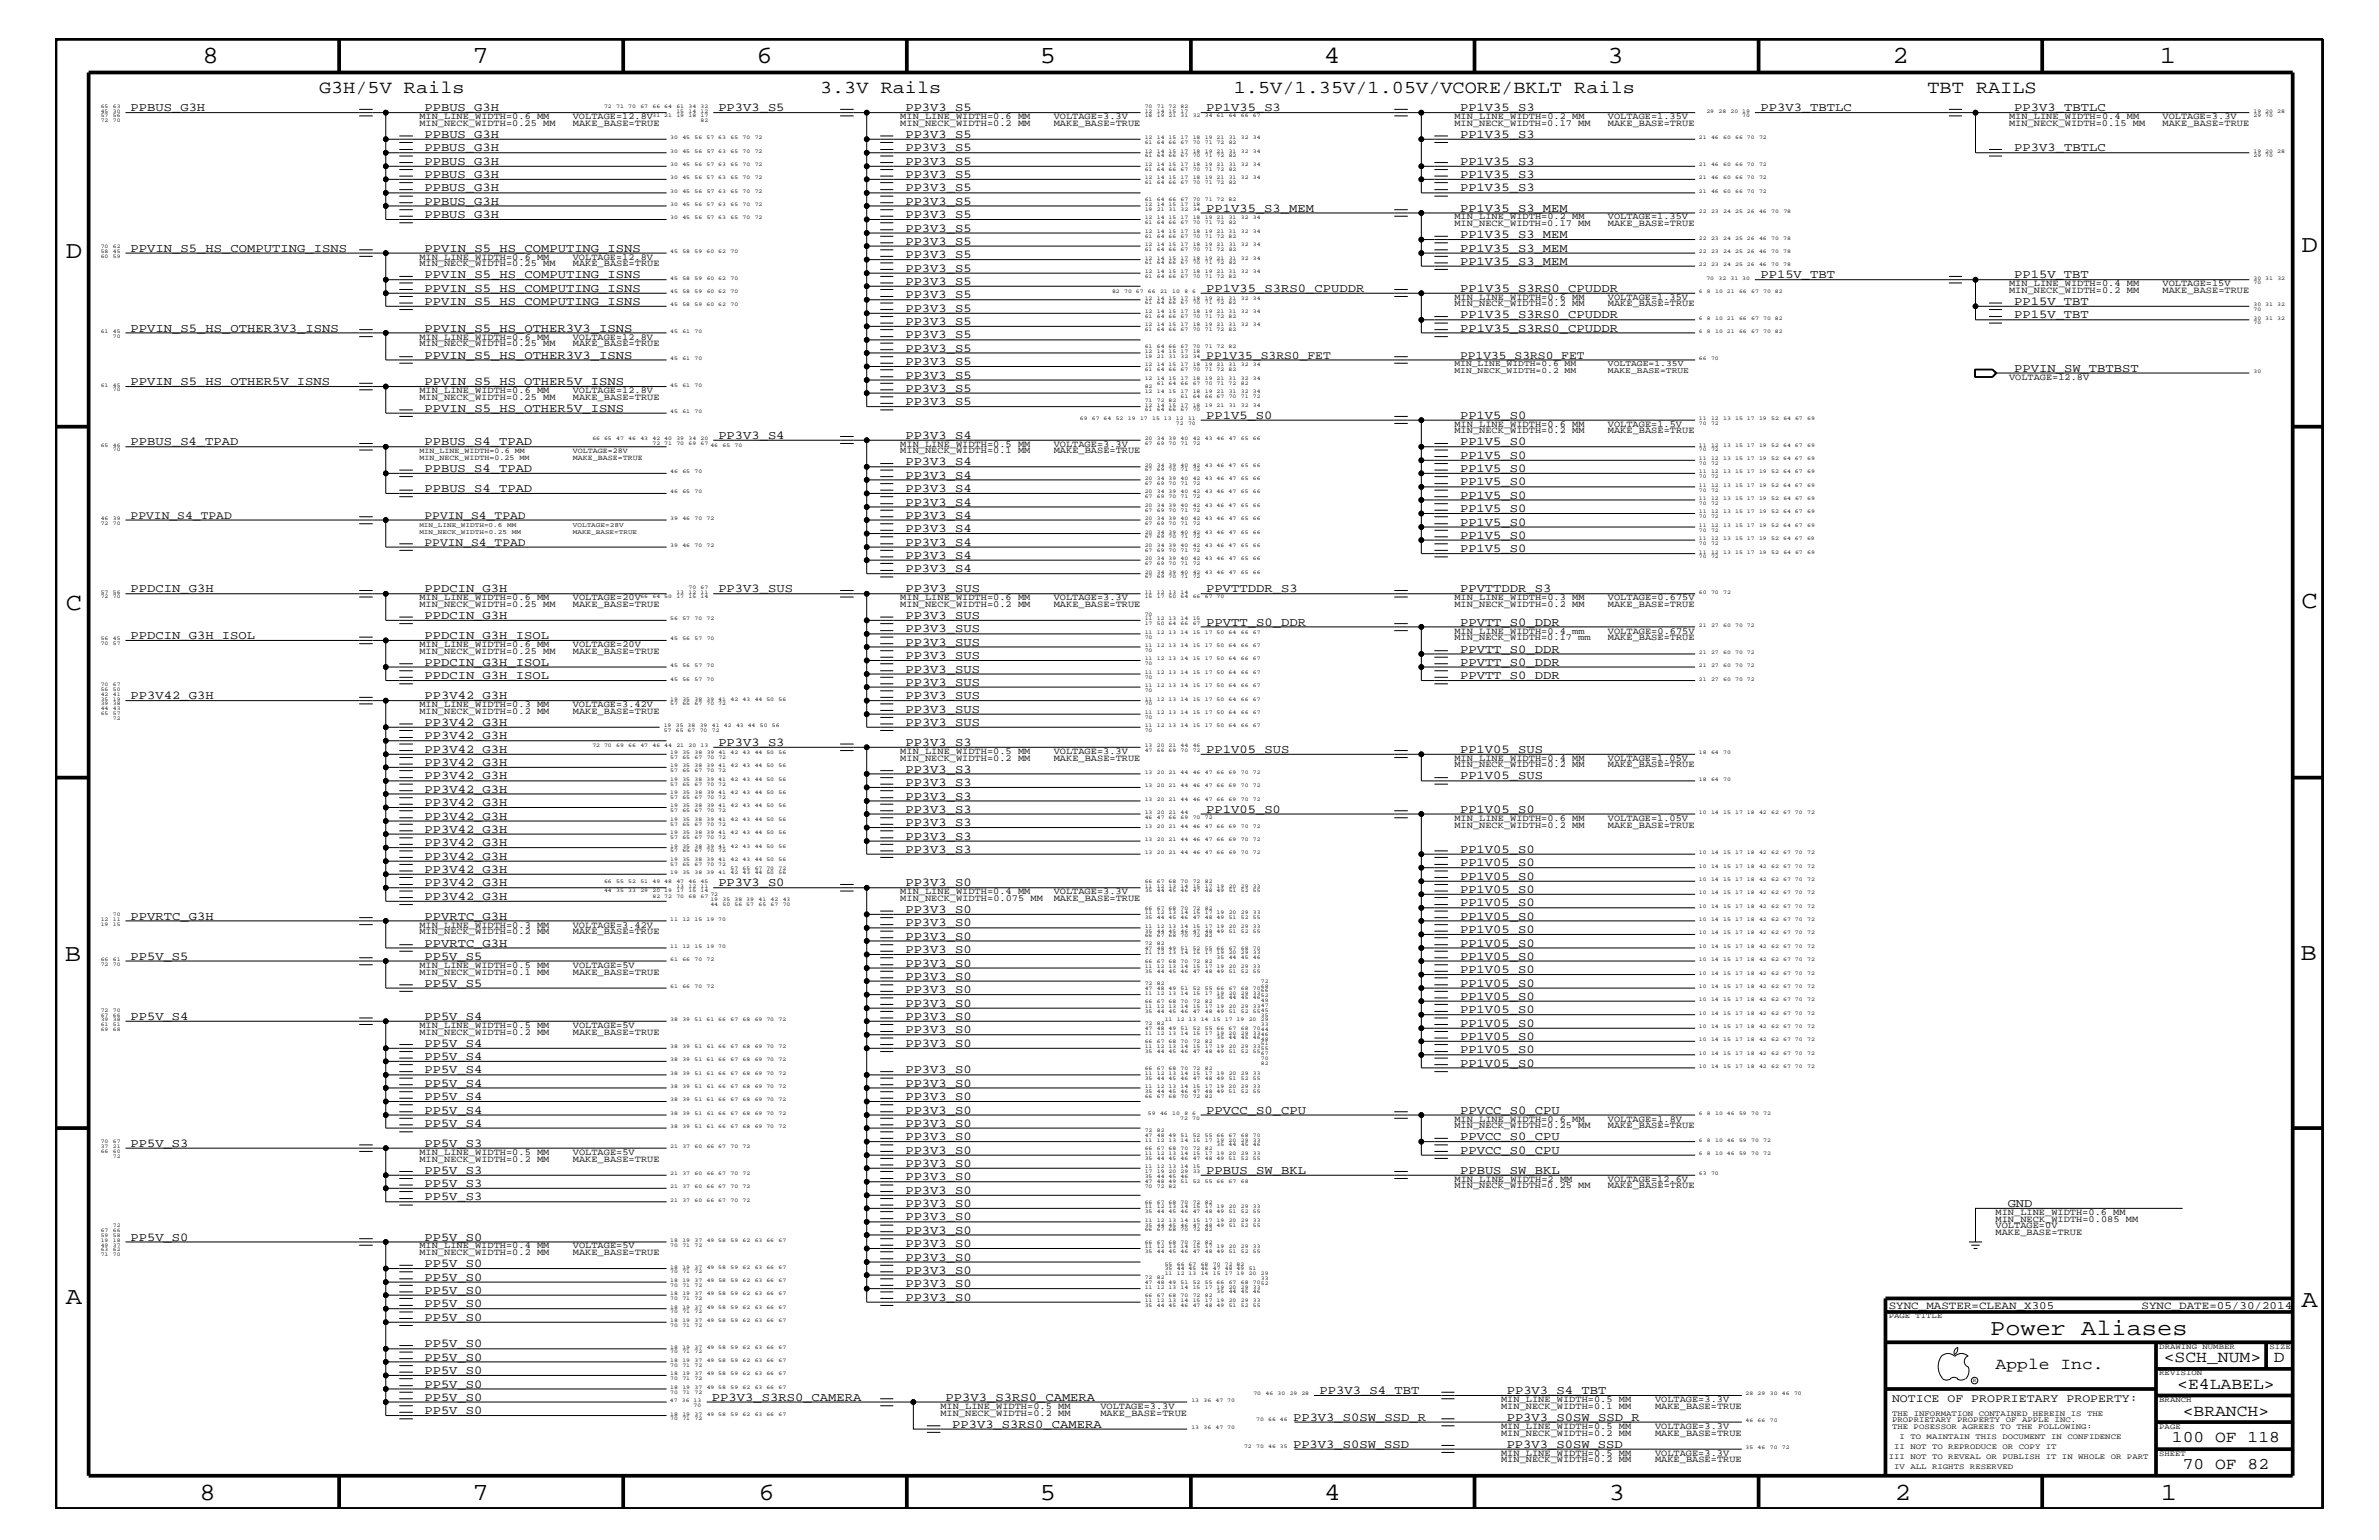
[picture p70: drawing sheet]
<svg xmlns="http://www.w3.org/2000/svg" width="432mm" height="279mm" viewBox="0 0 432 279" stroke-linecap="round" stroke-linejoin="round" font-family="sans-serif">
<defs><g id="words">
<g font-size="4.5">
<text x="36.7" y="11.5">8</text>
<text x="85.8" y="11.5">7</text>
<text x="137.3" y="11.5">6</text>
<text x="188.7" y="11.5">5</text>
<text x="240.3" y="11.5">4</text>
<text x="291.8" y="11.5">3</text>
<text x="343.5" y="11.5">2</text>
<text x="392" y="11.5">1</text>
<text x="11.9" y="46.8">D</text>
<text x="417.7" y="45.7">D</text>
<text x="11.9" y="110.6">C</text>
<text x="417.7" y="110.3">C</text>
<text x="11.8" y="174.3">B</text>
<text x="417.6" y="174.2">B</text>
<text x="11.9" y="236.7">A</text>
<text x="417.7" y="237.1">A</text>
<text x="36.2" y="272.1">8</text>
<text x="85.8" y="272.1">7</text>
<text x="137.7" y="272.1">6</text>
<text x="188.7" y="272.1">5</text>
<text x="240.4" y="272.1">4</text>
<text x="292" y="272.1">3</text>
<text x="343.9" y="272.1">2</text>
<text x="392.2" y="272.1">1</text>
</g>
<text font-size="4.1" x="361.2" y="242.3">Power Aliases</text>
<g font-size="3.3">
<text x="57.9" y="16.8">G3H/5V Rails</text>
<text x="148.8" y="16.8">3.3V Rails</text>
<text x="223.9" y="16.8">1.5V/1.35V/1.05V/VCORE/BKLT Rails</text>
<text x="349.9" y="16.8">TBT RAILS</text>
</g>
<g font-size="3">
<text x="362.2" y="248.4">Apple Inc.</text>
<text x="392.7" y="247.1">&lt;SCH_NUM&gt;</text>
<text x="395.2" y="252">&lt;E4LABEL&gt;</text>
<text x="412.7" y="247.1">D</text>
<text x="396.2" y="256.8">&lt;BRANCH&gt;</text>
<text x="394.2" y="261.6">100 OF 118</text>
<text x="396.2" y="266.6">70 OF 82</text>
</g>
<g font-size="2.2">
<text x="23.7" y="20.2">PPBUS_G3H</text>
<text x="77" y="20.2">PPBUS_G3H</text>
<text x="130.4" y="20.2">PP3V3_S5</text>
<text x="164.3" y="20.2">PP3V3_S5</text>
<text x="218.9" y="20.2">PP1V35_S3</text>
<text x="265" y="20.2">PP1V35_S3</text>
<text x="319.5" y="20.2">PP3V3_TBTLC</text>
<text x="365.6" y="20.2">PP3V3_TBTLC</text>
<text x="77" y="29.9">PPBUS_G3H</text>
<text x="77" y="27.5">PPBUS_G3H</text>
<text x="77" y="25">PPBUS_G3H</text>
<text x="164.3" y="27.5">PP3V3_S5</text>
<text x="164.3" y="29.9">PP3V3_S5</text>
<text x="164.3" y="25">PP3V3_S5</text>
<text x="265" y="29.9">PP1V35_S3</text>
<text x="265" y="25">PP1V35_S3</text>
<text x="365.6" y="27.5">PP3V3_TBTLC</text>
<text x="77" y="32.3">PPBUS_G3H</text>
<text x="77" y="34.7">PPBUS_G3H</text>
<text x="164.3" y="32.3">PP3V3_S5</text>
<text x="164.3" y="34.7">PP3V3_S5</text>
<text x="265" y="34.7">PP1V35_S3</text>
<text x="265" y="32.3">PP1V35_S3</text>
<text x="77" y="39.6">PPBUS_G3H</text>
<text x="77" y="37.2">PPBUS_G3H</text>
<text x="164.3" y="37.2">PP3V3_S5</text>
<text x="164.3" y="39.6">PP3V3_S5</text>
<text x="218.9" y="38.4">PP1V35_S3_MEM</text>
<text x="265" y="38.4">PP1V35_S3_MEM</text>
<text x="23.7" y="45.7">PPVIN_S5_HS_COMPUTING_ISNS</text>
<text x="77" y="45.7">PPVIN_S5_HS_COMPUTING_ISNS</text>
<text x="164.3" y="42">PP3V3_S5</text>
<text x="164.3" y="44.4">PP3V3_S5</text>
<text x="164.3" y="46.8">PP3V3_S5</text>
<text x="265" y="45.7">PP1V35_S3_MEM</text>
<text x="265" y="43.2">PP1V35_S3_MEM</text>
<text x="77" y="52.9">PPVIN_S5_HS_COMPUTING_ISNS</text>
<text x="77" y="50.5">PPVIN_S5_HS_COMPUTING_ISNS</text>
<text x="164.3" y="49.3">PP3V3_S5</text>
<text x="164.3" y="51.7">PP3V3_S5</text>
<text x="218.9" y="52.9">PP1V35_S3RS0_CPUDDR</text>
<text x="265" y="52.9">PP1V35_S3RS0_CPUDDR</text>
<text x="265" y="48">PP1V35_S3_MEM</text>
<text x="319.5" y="50.5">PP15V_TBT</text>
<text x="365.6" y="50.5">PP15V_TBT</text>
<text x="77" y="55.3">PPVIN_S5_HS_COMPUTING_ISNS</text>
<text x="164.3" y="59">PP3V3_S5</text>
<text x="164.3" y="56.6">PP3V3_S5</text>
<text x="164.3" y="54.1">PP3V3_S5</text>
<text x="265" y="57.8">PP1V35_S3RS0_CPUDDR</text>
<text x="365.6" y="57.8">PP15V_TBT</text>
<text x="365.6" y="55.3">PP15V_TBT</text>
<text x="23.7" y="60.2">PPVIN_S5_HS_OTHER3V3_ISNS</text>
<text x="77" y="65.1">PPVIN_S5_HS_OTHER3V3_ISNS</text>
<text x="77" y="60.2">PPVIN_S5_HS_OTHER3V3_ISNS</text>
<text x="164.3" y="63.9">PP3V3_S5</text>
<text x="164.3" y="61.4">PP3V3_S5</text>
<text x="265" y="60.2">PP1V35_S3RS0_CPUDDR</text>
<text x="23.7" y="69.9">PPVIN_S5_HS_OTHER5V_ISNS</text>
<text x="77" y="69.9">PPVIN_S5_HS_OTHER5V_ISNS</text>
<text x="164.3" y="71.1">PP3V3_S5</text>
<text x="164.3" y="68.7">PP3V3_S5</text>
<text x="164.3" y="66.2">PP3V3_S5</text>
<text x="365.6" y="67.5">PPVIN_SW_TBTBST</text>
<text x="77" y="74.7">PPVIN_S5_HS_OTHER5V_ISNS</text>
<text x="164.3" y="73.5">PP3V3_S5</text>
<text x="218.9" y="76">PP1V5_S0</text>
<text x="265" y="76">PP1V5_S0</text>
<text x="23.7" y="80.8">PPBUS_S4_TPAD</text>
<text x="77" y="80.8">PPBUS_S4_TPAD</text>
<text x="130.4" y="79.6">PP3V3_S4</text>
<text x="164.3" y="79.6">PP3V3_S4</text>
<text x="265" y="80.8">PP1V5_S0</text>
<text x="265" y="83.3">PP1V5_S0</text>
<text x="77" y="85.6">PPBUS_S4_TPAD</text>
<text x="77" y="89.3">PPBUS_S4_TPAD</text>
<text x="164.3" y="86.9">PP3V3_S4</text>
<text x="164.3" y="89.3">PP3V3_S4</text>
<text x="164.3" y="84.4">PP3V3_S4</text>
<text x="265" y="88.1">PP1V5_S0</text>
<text x="265" y="85.6">PP1V5_S0</text>
<text x="164.3" y="94.2">PP3V3_S4</text>
<text x="164.3" y="91.7">PP3V3_S4</text>
<text x="265" y="92.9">PP1V5_S0</text>
<text x="265" y="95.4">PP1V5_S0</text>
<text x="265" y="90.5">PP1V5_S0</text>
<text x="164.3" y="96.5">PP3V3_S4</text>
<text x="164.3" y="101.4">PP3V3_S4</text>
<text x="164.3" y="99">PP3V3_S4</text>
<text x="265" y="97.7">PP1V5_S0</text>
<text x="265" y="100.2">PP1V5_S0</text>
<text x="23.7" y="107.5">PPDCIN_G3H</text>
<text x="77" y="107.5">PPDCIN_G3H</text>
<text x="130.4" y="107.5">PP3V3_SUS</text>
<text x="164.3" y="107.5">PP3V3_SUS</text>
<text x="164.3" y="103.8">PP3V3_S4</text>
<text x="218.9" y="107.5">PPVTTDDR_S3</text>
<text x="265" y="107.5">PPVTTDDR_S3</text>
<text x="77" y="112.3">PPDCIN_G3H</text>
<text x="164.3" y="112.3">PP3V3_SUS</text>
<text x="218.9" y="113.6">PPVTT_S0_DDR</text>
<text x="265" y="113.6">PPVTT_S0_DDR</text>
<text x="23.7" y="115.9">PPDCIN_G3H_ISOL</text>
<text x="77" y="115.9">PPDCIN_G3H_ISOL</text>
<text x="164.3" y="119.6">PP3V3_SUS</text>
<text x="164.3" y="117.2">PP3V3_SUS</text>
<text x="164.3" y="114.8">PP3V3_SUS</text>
<text x="265" y="118.4">PPVTT_S0_DDR</text>
<text x="77" y="123.2">PPDCIN_G3H_ISOL</text>
<text x="77" y="120.8">PPDCIN_G3H_ISOL</text>
<text x="164.3" y="124.4">PP3V3_SUS</text>
<text x="164.3" y="122">PP3V3_SUS</text>
<text x="265" y="120.8">PPVTT_S0_DDR</text>
<text x="265" y="123.2">PPVTT_S0_DDR</text>
<text x="23.7" y="126.9">PP3V42_G3H</text>
<text x="77" y="131.7">PP3V42_G3H</text>
<text x="77" y="126.9">PP3V42_G3H</text>
<text x="164.3" y="131.7">PP3V3_SUS</text>
<text x="164.3" y="129.3">PP3V3_SUS</text>
<text x="164.3" y="126.9">PP3V3_SUS</text>
<text x="77" y="134.1">PP3V42_G3H</text>
<text x="77" y="136.6">PP3V42_G3H</text>
<text x="130.4" y="135.3">PP3V3_S3</text>
<text x="164.3" y="135.3">PP3V3_S3</text>
<text x="218.9" y="136.6">PP1V05_SUS</text>
<text x="265" y="136.6">PP1V05_SUS</text>
<text x="77" y="143.9">PP3V42_G3H</text>
<text x="77" y="141.4">PP3V42_G3H</text>
<text x="77" y="139">PP3V42_G3H</text>
<text x="164.3" y="142.6">PP3V3_S3</text>
<text x="164.3" y="140.2">PP3V3_S3</text>
<text x="265" y="141.4">PP1V05_SUS</text>
<text x="77" y="146.2">PP3V42_G3H</text>
<text x="77" y="148.7">PP3V42_G3H</text>
<text x="164.3" y="147.5">PP3V3_S3</text>
<text x="164.3" y="149.9">PP3V3_S3</text>
<text x="164.3" y="145.1">PP3V3_S3</text>
<text x="218.9" y="147.5">PP1V05_S0</text>
<text x="265" y="147.5">PP1V05_S0</text>
<text x="77" y="156">PP3V42_G3H</text>
<text x="77" y="153.5">PP3V42_G3H</text>
<text x="77" y="151.1">PP3V42_G3H</text>
<text x="164.3" y="154.7">PP3V3_S3</text>
<text x="164.3" y="152.3">PP3V3_S3</text>
<text x="265" y="154.7">PP1V05_S0</text>
<text x="77" y="158.4">PP3V42_G3H</text>
<text x="77" y="160.8">PP3V42_G3H</text>
<text x="130.4" y="160.8">PP3V3_S0</text>
<text x="164.3" y="160.8">PP3V3_S0</text>
<text x="265" y="157.2">PP1V05_S0</text>
<text x="265" y="162">PP1V05_S0</text>
<text x="265" y="159.6">PP1V05_S0</text>
<text x="23.7" y="166.9">PPVRTC_G3H</text>
<text x="77" y="166.9">PPVRTC_G3H</text>
<text x="77" y="163.3">PP3V42_G3H</text>
<text x="164.3" y="165.6">PP3V3_S0</text>
<text x="265" y="166.9">PP1V05_S0</text>
<text x="265" y="164.5">PP1V05_S0</text>
<text x="77" y="171.7">PPVRTC_G3H</text>
<text x="164.3" y="168.1">PP3V3_S0</text>
<text x="164.3" y="172.9">PP3V3_S0</text>
<text x="164.3" y="170.5">PP3V3_S0</text>
<text x="265" y="169.3">PP1V05_S0</text>
<text x="265" y="171.7">PP1V05_S0</text>
<text x="23.7" y="174.2">PP5V_S5</text>
<text x="77" y="174.2">PP5V_S5</text>
<text x="77" y="179">PP5V_S5</text>
<text x="164.3" y="177.7">PP3V3_S0</text>
<text x="164.3" y="175.4">PP3V3_S0</text>
<text x="265" y="174.2">PP1V05_S0</text>
<text x="265" y="179">PP1V05_S0</text>
<text x="265" y="176.6">PP1V05_S0</text>
<text x="23.7" y="185">PP5V_S4</text>
<text x="77" y="185">PP5V_S4</text>
<text x="164.3" y="180.2">PP3V3_S0</text>
<text x="164.3" y="185">PP3V3_S0</text>
<text x="164.3" y="182.7">PP3V3_S0</text>
<text x="265" y="183.8">PP1V05_S0</text>
<text x="265" y="181.4">PP1V05_S0</text>
<text x="77" y="189.9">PP5V_S4</text>
<text x="164.3" y="187.5">PP3V3_S0</text>
<text x="164.3" y="189.9">PP3V3_S0</text>
<text x="265" y="186.3">PP1V05_S0</text>
<text x="265" y="188.7">PP1V05_S0</text>
<text x="265" y="191.1">PP1V05_S0</text>
<text x="77" y="197.2">PP5V_S4</text>
<text x="77" y="192.3">PP5V_S4</text>
<text x="77" y="194.8">PP5V_S4</text>
<text x="164.3" y="197.2">PP3V3_S0</text>
<text x="164.3" y="194.8">PP3V3_S0</text>
<text x="265" y="193.6">PP1V05_S0</text>
<text x="77" y="199.6">PP5V_S4</text>
<text x="77" y="202">PP5V_S4</text>
<text x="164.3" y="199.6">PP3V3_S0</text>
<text x="164.3" y="202">PP3V3_S0</text>
<text x="218.9" y="202">PPVCC_S0_CPU</text>
<text x="265" y="202">PPVCC_S0_CPU</text>
<text x="23.7" y="208.1">PP5V_S3</text>
<text x="77" y="204.4">PP5V_S4</text>
<text x="77" y="208.1">PP5V_S3</text>
<text x="164.3" y="209.3">PP3V3_S0</text>
<text x="164.3" y="206.9">PP3V3_S0</text>
<text x="164.3" y="204.4">PP3V3_S0</text>
<text x="265" y="206.9">PPVCC_S0_CPU</text>
<text x="265" y="209.3">PPVCC_S0_CPU</text>
<text x="77" y="215.3">PP5V_S3</text>
<text x="77" y="213">PP5V_S3</text>
<text x="164.3" y="211.7">PP3V3_S0</text>
<text x="164.3" y="214.2">PP3V3_S0</text>
<text x="218.9" y="213">PPBUS_SW_BKL</text>
<text x="265" y="213">PPBUS_SW_BKL</text>
<text x="77" y="217.8">PP5V_S3</text>
<text x="164.3" y="219">PP3V3_S0</text>
<text x="164.3" y="221.4">PP3V3_S0</text>
<text x="164.3" y="216.6">PP3V3_S0</text>
<text x="364.4" y="219">GND</text>
<text x="23.7" y="225.1">PP5V_S0</text>
<text x="77" y="225.1">PP5V_S0</text>
<text x="164.3" y="226.3">PP3V3_S0</text>
<text x="164.3" y="223.9">PP3V3_S0</text>
<text x="77" y="232.4">PP5V_S0</text>
<text x="77" y="229.9">PP5V_S0</text>
<text x="164.3" y="233.5">PP3V3_S0</text>
<text x="164.3" y="231.1">PP3V3_S0</text>
<text x="164.3" y="228.7">PP3V3_S0</text>
<text x="77" y="234.7">PP5V_S0</text>
<text x="77" y="239.6">PP5V_S0</text>
<text x="77" y="237.2">PP5V_S0</text>
<text x="164.3" y="236">PP3V3_S0</text>
<text x="77" y="244.5">PP5V_S0</text>
<text x="77" y="251.7">PP5V_S0</text>
<text x="77" y="249.3">PP5V_S0</text>
<text x="77" y="246.9">PP5V_S0</text>
<text x="77" y="256.6">PP5V_S0</text>
<text x="77" y="254.2">PP5V_S0</text>
<text x="129.2" y="254.2">PP3V3_S3RS0_CAMERA</text>
<text x="171.6" y="254.2">PP3V3_S3RS0_CAMERA</text>
<text x="234.7" y="257.8">PP3V3_S0SW_SSD_R</text>
<text x="239.5" y="252.9">PP3V3_S4_TBT</text>
<text x="273.5" y="252.9">PP3V3_S4_TBT</text>
<text x="273.5" y="257.8">PP3V3_S0SW_SSD_R</text>
<text x="172.8" y="259">PP3V3_S3RS0_CAMERA</text>
<text x="234.7" y="262.7">PP3V3_S0SW_SSD</text>
<text x="273.5" y="262.7">PP3V3_S0SW_SSD</text>
</g>
<g font-size="2.1">
<text x="218.9" y="65.1">PP1V35_S3RS0_FET</text>
<text x="265" y="65.1">PP1V35_S3RS0_FET</text>
<text x="23.7" y="94.2">PPVIN_S4_TPAD</text>
<text x="77" y="94.2">PPVIN_S4_TPAD</text>
<text x="77" y="99">PPVIN_S4_TPAD</text>
<text x="343.4" y="254.4">NOTICE OF PROPRIETARY PROPERTY:</text>
</g>
<g font-size="2">
<text x="342.8" y="237.4">SYNC_MASTER=CLEAN_X305</text>
<text x="388.7" y="237.4">SYNC_DATE=05/30/2014</text>
</g>
<g font-size="1.7">
<text x="76.1" y="21.6">MIN_LINE_WIDTH=0.6 MM</text>
<text x="76.1" y="22.9">MIN_NECK_WIDTH=0.25 MM</text>
<text x="104" y="22.9">MAKE_BASE=TRUE</text>
<text x="104" y="21.6">VOLTAGE=12.8V</text>
<text x="163.4" y="22.9">MIN_NECK_WIDTH=0.2 MM</text>
<text x="163.4" y="21.6">MIN_LINE_WIDTH=0.6 MM</text>
<text x="191.3" y="21.6">VOLTAGE=3.3V</text>
<text x="191.3" y="22.9">MAKE_BASE=TRUE</text>
<text x="264" y="22.9">MIN_NECK_WIDTH=0.17 MM</text>
<text x="264" y="21.6">MIN_LINE_WIDTH=0.2 MM</text>
<text x="291.8" y="22.9">MAKE_BASE=TRUE</text>
<text x="291.8" y="21.6">VOLTAGE=1.35V</text>
<text x="364.7" y="22.9">MIN_NECK_WIDTH=0.15 MM</text>
<text x="364.7" y="21.6">MIN_LINE_WIDTH=0.4 MM</text>
<text x="392.5" y="21.6">VOLTAGE=3.3V</text>
<text x="392.5" y="22.9">MAKE_BASE=TRUE</text>
<text x="264" y="41">MIN_NECK_WIDTH=0.17 MM</text>
<text x="264" y="39.8">MIN_LINE_WIDTH=0.2 MM</text>
<text x="291.8" y="41">MAKE_BASE=TRUE</text>
<text x="291.8" y="39.8">VOLTAGE=1.35V</text>
<text x="76.1" y="47.1">MIN_LINE_WIDTH=0.6 MM</text>
<text x="104" y="47.1">VOLTAGE=12.8V</text>
<text x="76.1" y="48.3">MIN_NECK_WIDTH=0.25 MM</text>
<text x="104" y="48.3">MAKE_BASE=TRUE</text>
<text x="364.7" y="51.9">MIN_LINE_WIDTH=0.4 MM</text>
<text x="364.7" y="53.2">MIN_NECK_WIDTH=0.2 MM</text>
<text x="392.5" y="51.9">VOLTAGE=15V</text>
<text x="392.5" y="53.2">MAKE_BASE=TRUE</text>
<text x="264" y="54.4">MIN_LINE_WIDTH=0.6 MM</text>
<text x="264" y="55.6">MIN_NECK_WIDTH=0.2 MM</text>
<text x="291.8" y="55.6">MAKE_BASE=TRUE</text>
<text x="291.8" y="54.4">VOLTAGE=1.35V</text>
<text x="76.1" y="61.7">MIN_LINE_WIDTH=0.6 MM</text>
<text x="76.1" y="62.9">MIN_NECK_WIDTH=0.25 MM</text>
<text x="104" y="62.9">MAKE_BASE=TRUE</text>
<text x="104" y="61.7">VOLTAGE=12.8V</text>
<text x="76.1" y="71.3">MIN_LINE_WIDTH=0.6 MM</text>
<text x="104" y="71.3">VOLTAGE=12.8V</text>
<text x="364.7" y="68.9">VOLTAGE=12.8V</text>
<text x="76.1" y="72.6">MIN_NECK_WIDTH=0.25 MM</text>
<text x="104" y="72.6">MAKE_BASE=TRUE</text>
<text x="264" y="77.4">MIN_LINE_WIDTH=0.6 MM</text>
<text x="291.8" y="77.4">VOLTAGE=1.5V</text>
<text x="163.4" y="82.2">MIN_NECK_WIDTH=0.1 MM</text>
<text x="163.4" y="81.1">MIN_LINE_WIDTH=0.5 MM</text>
<text x="191.3" y="81.1">VOLTAGE=3.3V</text>
<text x="191.3" y="82.2">MAKE_BASE=TRUE</text>
<text x="264" y="78.6">MIN_NECK_WIDTH=0.2 MM</text>
<text x="291.8" y="78.6">MAKE_BASE=TRUE</text>
<text x="76.1" y="108.9">MIN_LINE_WIDTH=0.6 MM</text>
<text x="76.1" y="110.2">MIN_NECK_WIDTH=0.25 MM</text>
<text x="104" y="110.2">MAKE_BASE=TRUE</text>
<text x="104" y="108.9">VOLTAGE=20V</text>
<text x="163.4" y="108.9">MIN_LINE_WIDTH=0.6 MM</text>
<text x="163.4" y="110.2">MIN_NECK_WIDTH=0.2 MM</text>
<text x="191.3" y="108.9">VOLTAGE=3.3V</text>
<text x="191.3" y="110.2">MAKE_BASE=TRUE</text>
<text x="264" y="108.9">MIN_LINE_WIDTH=0.3 MM</text>
<text x="264" y="110.2">MIN_NECK_WIDTH=0.2 MM</text>
<text x="291.8" y="110.2">MAKE_BASE=TRUE</text>
<text x="291.8" y="108.9">VOLTAGE=0.675V</text>
<text x="76.1" y="117.4">MIN_LINE_WIDTH=0.6 MM</text>
<text x="76.1" y="118.6">MIN_NECK_WIDTH=0.25 MM</text>
<text x="104" y="118.6">MAKE_BASE=TRUE</text>
<text x="104" y="117.4">VOLTAGE=20V</text>
<text x="264" y="116.2">MIN_NECK_WIDTH=0.17 mm</text>
<text x="264" y="115">MIN_LINE_WIDTH=0.4 mm</text>
<text x="291.8" y="116.2">MAKE_BASE=TRUE</text>
<text x="291.8" y="115">VOLTAGE=0.675V</text>
<text x="76.1" y="128.3">MIN_LINE_WIDTH=0.3 MM</text>
<text x="76.1" y="129.6">MIN_NECK_WIDTH=0.2 MM</text>
<text x="104" y="129.6">MAKE_BASE=TRUE</text>
<text x="104" y="128.3">VOLTAGE=3.42V</text>
<text x="163.4" y="136.9">MIN_LINE_WIDTH=0.5 MM</text>
<text x="191.3" y="136.9">VOLTAGE=3.3V</text>
<text x="163.4" y="138">MIN_NECK_WIDTH=0.2 MM</text>
<text x="191.3" y="138">MAKE_BASE=TRUE</text>
<text x="264" y="139.2">MIN_NECK_WIDTH=0.2 MM</text>
<text x="264" y="138">MIN_LINE_WIDTH=0.4 MM</text>
<text x="291.8" y="139.2">MAKE_BASE=TRUE</text>
<text x="291.8" y="138">VOLTAGE=1.05V</text>
<text x="264" y="149">MIN_LINE_WIDTH=0.6 MM</text>
<text x="291.8" y="149">VOLTAGE=1.05V</text>
<text x="264" y="150.1">MIN_NECK_WIDTH=0.2 MM</text>
<text x="291.8" y="150.1">MAKE_BASE=TRUE</text>
<text x="163.4" y="162.3">MIN_LINE_WIDTH=0.4 MM</text>
<text x="163.4" y="163.5">MIN_NECK_WIDTH=0.075 MM</text>
<text x="191.3" y="162.3">VOLTAGE=3.3V</text>
<text x="191.3" y="163.5">MAKE_BASE=TRUE</text>
<text x="76.1" y="168.3">MIN_LINE_WIDTH=0.3 MM</text>
<text x="76.1" y="169.5">MIN_NECK_WIDTH=0.2 MM</text>
<text x="104" y="169.5">MAKE_BASE=TRUE</text>
<text x="104" y="168.3">VOLTAGE=3.42V</text>
<text x="76.1" y="176.8">MIN_NECK_WIDTH=0.1 MM</text>
<text x="76.1" y="175.6">MIN_LINE_WIDTH=0.5 MM</text>
<text x="104" y="176.8">MAKE_BASE=TRUE</text>
<text x="104" y="175.6">VOLTAGE=5V</text>
<text x="76.1" y="187.7">MIN_NECK_WIDTH=0.2 MM</text>
<text x="76.1" y="186.5">MIN_LINE_WIDTH=0.5 MM</text>
<text x="104" y="186.5">VOLTAGE=5V</text>
<text x="104" y="187.7">MAKE_BASE=TRUE</text>
<text x="264" y="203.5">MIN_LINE_WIDTH=0.6 MM</text>
<text x="291.8" y="203.5">VOLTAGE=1.8V</text>
<text x="76.1" y="209.6">MIN_LINE_WIDTH=0.5 MM</text>
<text x="104" y="209.6">VOLTAGE=5V</text>
<text x="264" y="204.7">MIN_NECK_WIDTH=0.25 MM</text>
<text x="291.8" y="204.7">MAKE_BASE=TRUE</text>
<text x="76.1" y="210.8">MIN_NECK_WIDTH=0.2 MM</text>
<text x="104" y="210.8">MAKE_BASE=TRUE</text>
<text x="264" y="215.6">MIN_NECK_WIDTH=0.25 MM</text>
<text x="264" y="214.4">MIN_LINE_WIDTH=2 MM</text>
<text x="291.8" y="215.6">MAKE_BASE=TRUE</text>
<text x="291.8" y="214.4">VOLTAGE=12.6V</text>
<text x="362.2" y="220.4">MIN_LINE_WIDTH=0.6 MM</text>
<text x="362.2" y="221.7">MIN_NECK_WIDTH=0.085 MM</text>
<text x="76.1" y="227.7">MIN_NECK_WIDTH=0.2 MM</text>
<text x="76.1" y="226.5">MIN_LINE_WIDTH=0.4 MM</text>
<text x="104" y="227.7">MAKE_BASE=TRUE</text>
<text x="104" y="226.5">VOLTAGE=5V</text>
<text x="362.2" y="222.9">VOLTAGE=0V</text>
<text x="362.2" y="224.1">MAKE_BASE=TRUE</text>
<text x="170.7" y="256.8">MIN_NECK_WIDTH=0.2 MM</text>
<text x="170.7" y="255.6">MIN_LINE_WIDTH=0.5 MM</text>
<text x="199.7" y="255.6">VOLTAGE=3.3V</text>
<text x="199.7" y="256.8">MAKE_BASE=TRUE</text>
<text x="272.5" y="255.6">MIN_NECK_WIDTH=0.1 MM</text>
<text x="272.5" y="254.4">MIN_LINE_WIDTH=0.5 MM</text>
<text x="300.4" y="255.6">MAKE_BASE=TRUE</text>
<text x="300.4" y="254.4">VOLTAGE=3.3V</text>
<text x="272.5" y="259.3">MIN_LINE_WIDTH=0.5 MM</text>
<text x="272.5" y="260.5">MIN_NECK_WIDTH=0.2 MM</text>
<text x="300.4" y="260.5">MAKE_BASE=TRUE</text>
<text x="300.4" y="259.3">VOLTAGE=3.3V</text>
<text x="272.5" y="264.1">MIN_LINE_WIDTH=0.5 MM</text>
<text x="272.5" y="265.3">MIN_NECK_WIDTH=0.2 MM</text>
<text x="300.4" y="265.3">MAKE_BASE=TRUE</text>
<text x="300.4" y="264.1">VOLTAGE=3.3V</text>
</g>
<g font-size="1.5">
<text x="264" y="66.5">MIN_LINE_WIDTH=0.6 MM</text>
<text x="264" y="67.7">MIN_NECK_WIDTH=0.2 MM</text>
<text x="291.8" y="67.7">MAKE_BASE=TRUE</text>
<text x="291.8" y="66.5">VOLTAGE=1.35V</text>
</g>
<g font-size="1.4">
<text x="76.1" y="82.2">MIN_LINE_WIDTH=0.6 MM</text>
<text x="76.1" y="83.5">MIN_NECK_WIDTH=0.25 MM</text>
<text x="104" y="82.2">VOLTAGE=28V</text>
<text x="104" y="83.5">MAKE_BASE=TRUE</text>
<text x="342.8" y="239.2">PAGE TITLE</text>
<text x="391.9" y="244.7">DRAWING NUMBER</text>
<text x="411.9" y="244.7">SIZE</text>
<text x="391.9" y="249.5">REVISION</text>
<text x="343.4" y="256.8">THE INFORMATION CONTAINED HEREIN IS THE</text>
<text x="391.9" y="254.4">BRANCH</text>
<text x="343.4" y="258">PROPRIETARY PROPERTY OF APPLE INC.</text>
<text x="343.4" y="259.3">THE POSESSOR AGREES TO THE FOLLOWING:</text>
<text x="343.8" y="262.9">II NOT TO REPRODUCE OR COPY IT</text>
<text x="344.8" y="261.1">I TO MAINTAIN THIS DOCUMENT IN CONFIDENCE</text>
<text x="391.9" y="259.3">PAGE</text>
<text x="342.8" y="264.7">III NOT TO REVEAL OR PUBLISH IT IN WHOLE OR PART</text>
<text x="343.8" y="266.6">IV ALL RIGHTS RESERVED</text>
<text x="391.9" y="264.1">SHEET</text>
</g>
<g font-size="1.2">
<text x="76.1" y="95.6">MIN_LINE_WIDTH=0.6</text>
<text x="92" y="95.6">MM</text>
<text x="104" y="95.6">VOLTAGE=28V</text>
<text x="76.1" y="96.8">MIN_NECK_WIDTH=0.25</text>
<text x="92.9" y="96.8">MM</text>
<text x="104" y="96.8">MAKE_BASE=TRUE</text>
</g>
<g font-size="1">
<text x="18.3" y="20.4">45</text>
<text x="18.3" y="21.3">57</text>
<text x="18.3" y="19.6">65</text>
<text x="18.3" y="22.2">72</text>
<text x="20.5" y="20.4">30</text>
<text x="20.5" y="21.3">56</text>
<text x="20.5" y="19.6">63</text>
<text x="20.5" y="22.2">70</text>
<text x="109.6" y="19.6">72</text>
<text x="111.8" y="19.6">71</text>
<text x="114" y="19.6">70</text>
<text x="116.2" y="19.6">67</text>
<text x="118.4" y="21.3">31 21</text>
<text x="118.4" y="19.6">66 64</text>
<text x="122.8" y="20.4">15</text>
<text x="122.8" y="21.3">19</text>
<text x="122.8" y="19.6">61</text>
<text x="125" y="20.4">14</text>
<text x="125" y="21.3">18</text>
<text x="125" y="19.6">34</text>
<text x="127.2" y="20.4">12</text>
<text x="127.2" y="21.3">17</text>
<text x="127.2" y="19.6">32</text>
<text x="127.2" y="22.2">82</text>
<text x="207.8" y="20.4">12</text>
<text x="207.8" y="21.3">18</text>
<text x="207.8" y="19.6">70</text>
<text x="210" y="20.4">14 15</text>
<text x="210" y="21.3">19 21</text>
<text x="210" y="19.6">71 72</text>
<text x="214.3" y="20.4">17</text>
<text x="214.3" y="21.3">31</text>
<text x="214.3" y="19.6">82</text>
<text x="216.5" y="21.3">32</text>
<text x="218.7" y="21.3">34 61</text>
<text x="223" y="21.3">64</text>
<text x="225.2" y="21.3">66</text>
<text x="227.4" y="21.3">67</text>
<text x="309.7" y="20.4">29</text>
<text x="311.9" y="20.4">28</text>
<text x="314.1" y="20.4">20 19</text>
<text x="316.2" y="21.3">70</text>
<text x="409" y="20.4">19 20</text>
<text x="409" y="21.3">29 70</text>
<text x="413.3" y="20.4">28</text>
<text x="121.7" y="25.3">30</text>
<text x="121.7" y="27.7">30</text>
<text x="123.9" y="25.3">45</text>
<text x="123.9" y="27.7">45</text>
<text x="126.1" y="25.3">56</text>
<text x="126.1" y="27.7">56</text>
<text x="128.3" y="25.3">57 63</text>
<text x="128.3" y="27.7">57 63</text>
<text x="132.6" y="25.3">65</text>
<text x="132.6" y="27.7">65</text>
<text x="134.8" y="25.3">70</text>
<text x="134.8" y="27.7">70</text>
<text x="137" y="25.3">72</text>
<text x="137" y="27.7">72</text>
<text x="207.8" y="27.7">12</text>
<text x="207.8" y="28.6">61</text>
<text x="207.8" y="25.3">12</text>
<text x="207.8" y="26.2">61</text>
<text x="210" y="27.7">14 15</text>
<text x="210" y="28.6">64 66</text>
<text x="210" y="25.3">14 15</text>
<text x="210" y="26.2">64 66</text>
<text x="214.3" y="27.7">17</text>
<text x="214.3" y="28.6">67</text>
<text x="214.3" y="25.3">17</text>
<text x="214.3" y="26.2">67</text>
<text x="216.5" y="27.7">18</text>
<text x="216.5" y="28.6">70</text>
<text x="216.5" y="25.3">18</text>
<text x="216.5" y="26.2">70</text>
<text x="218.7" y="27.7">19 21</text>
<text x="218.7" y="28.6">71 72</text>
<text x="218.7" y="25.3">19 21</text>
<text x="218.7" y="26.2">71 72</text>
<text x="223" y="27.7">31</text>
<text x="223" y="28.6">82</text>
<text x="223" y="25.3">31</text>
<text x="223" y="26.2">82</text>
<text x="225.2" y="27.7">32</text>
<text x="225.2" y="25.3">32</text>
<text x="227.4" y="27.7">34</text>
<text x="227.4" y="25.3">34</text>
<text x="308.4" y="25.3">21</text>
<text x="310.6" y="25.3">46</text>
<text x="312.8" y="25.3">60</text>
<text x="315" y="25.3">66 70</text>
<text x="319.3" y="25.3">72</text>
<text x="409" y="27.7">19 20</text>
<text x="409" y="28.6">29 70</text>
<text x="413.3" y="27.7">28</text>
<text x="121.7" y="32.5">30</text>
<text x="121.7" y="30.2">30</text>
<text x="121.7" y="35">30</text>
<text x="123.9" y="32.5">45</text>
<text x="123.9" y="30.2">45</text>
<text x="123.9" y="35">45</text>
<text x="126.1" y="32.5">56</text>
<text x="126.1" y="30.2">56</text>
<text x="126.1" y="35">56</text>
<text x="128.3" y="32.5">57 63</text>
<text x="128.3" y="30.2">57 63</text>
<text x="128.3" y="35">57 63</text>
<text x="132.6" y="32.5">65</text>
<text x="132.6" y="30.2">65</text>
<text x="132.6" y="35">65</text>
<text x="134.8" y="32.5">70</text>
<text x="134.8" y="30.2">70</text>
<text x="134.8" y="35">70</text>
<text x="137" y="32.5">72</text>
<text x="137" y="30.2">72</text>
<text x="137" y="35">72</text>
<text x="207.8" y="30.2">12</text>
<text x="207.8" y="31">61</text>
<text x="207.8" y="32.5">12</text>
<text x="207.8" y="33.4">61</text>
<text x="210" y="30.2">14 15</text>
<text x="210" y="31">64 66</text>
<text x="210" y="32.5">14 15</text>
<text x="210" y="33.4">64 66</text>
<text x="214.3" y="30.2">17</text>
<text x="214.3" y="31">67</text>
<text x="214.3" y="32.5">17</text>
<text x="214.3" y="33.4">67</text>
<text x="216.5" y="30.2">18</text>
<text x="216.5" y="31">70</text>
<text x="216.5" y="32.5">18</text>
<text x="216.5" y="33.4">70</text>
<text x="218.7" y="30.2">19 21</text>
<text x="218.7" y="31">71 72</text>
<text x="218.7" y="32.5">19 21</text>
<text x="218.7" y="33.4">71 72</text>
<text x="223" y="30.2">31</text>
<text x="223" y="31">82</text>
<text x="223" y="32.5">31</text>
<text x="223" y="33.4">82</text>
<text x="225.2" y="30.2">32</text>
<text x="225.2" y="32.5">32</text>
<text x="227.4" y="30.2">34</text>
<text x="227.4" y="32.5">34</text>
<text x="308.4" y="30.2">21</text>
<text x="308.4" y="35">21</text>
<text x="308.4" y="32.5">21</text>
<text x="310.6" y="30.2">46</text>
<text x="310.6" y="35">46</text>
<text x="310.6" y="32.5">46</text>
<text x="312.8" y="30.2">60</text>
<text x="312.8" y="35">60</text>
<text x="312.8" y="32.5">60</text>
<text x="315" y="30.2">66 70</text>
<text x="315" y="35">66 70</text>
<text x="315" y="32.5">66 70</text>
<text x="319.3" y="30.2">72</text>
<text x="319.3" y="35">72</text>
<text x="319.3" y="32.5">72</text>
<text x="121.7" y="37.4">30</text>
<text x="121.7" y="39.8">30</text>
<text x="123.9" y="37.4">45</text>
<text x="123.9" y="39.8">45</text>
<text x="126.1" y="37.4">56</text>
<text x="126.1" y="39.8">56</text>
<text x="128.3" y="37.4">57 63</text>
<text x="128.3" y="39.8">57 63</text>
<text x="132.6" y="37.4">65</text>
<text x="132.6" y="39.8">65</text>
<text x="134.8" y="37.4">70</text>
<text x="134.8" y="39.8">70</text>
<text x="137" y="37.4">72</text>
<text x="137" y="39.8">72</text>
<text x="207.8" y="37.4">12</text>
<text x="207.8" y="38.3">19</text>
<text x="207.8" y="36.5">61</text>
<text x="207.8" y="39.8">12</text>
<text x="207.8" y="40.7">61</text>
<text x="210" y="37.4">14 15</text>
<text x="210" y="38.3">21 31</text>
<text x="210" y="36.5">64 66</text>
<text x="210" y="39.8">14 15</text>
<text x="210" y="40.7">64 66</text>
<text x="214.3" y="37.4">17</text>
<text x="214.3" y="38.3">32</text>
<text x="214.3" y="36.5">67</text>
<text x="214.3" y="39.8">17</text>
<text x="214.3" y="40.7">67</text>
<text x="216.5" y="37.4">18</text>
<text x="216.5" y="38.3">34</text>
<text x="216.5" y="36.5">70</text>
<text x="216.5" y="39.8">18</text>
<text x="216.5" y="40.7">70</text>
<text x="218.7" y="36.5">71 72</text>
<text x="218.7" y="39.8">19 21</text>
<text x="218.7" y="40.7">71 72</text>
<text x="223" y="36.5">82</text>
<text x="223" y="39.8">31</text>
<text x="223" y="40.7">82</text>
<text x="225.2" y="39.8">32</text>
<text x="227.4" y="39.8">34</text>
<text x="308.4" y="38.6">22</text>
<text x="310.6" y="38.6">23</text>
<text x="312.8" y="38.6">24</text>
<text x="315" y="38.6">25 26</text>
<text x="319.3" y="38.6">46</text>
<text x="321.5" y="38.6">70</text>
<text x="323.7" y="38.6">78</text>
<text x="18.3" y="45.9">58</text>
<text x="18.3" y="46.8">60</text>
<text x="18.3" y="45">70</text>
<text x="20.5" y="45.9">45</text>
<text x="20.5" y="46.8">59</text>
<text x="20.5" y="45">62</text>
<text x="121.7" y="45.9">45</text>
<text x="123.9" y="45.9">58</text>
<text x="126.1" y="45.9">59</text>
<text x="128.3" y="45.9">60 62</text>
<text x="132.6" y="45.9">70</text>
<text x="207.8" y="42.3">12</text>
<text x="207.8" y="43.1">61</text>
<text x="207.8" y="44.6">12</text>
<text x="207.8" y="45.6">61</text>
<text x="207.8" y="47.1">12</text>
<text x="207.8" y="48">61</text>
<text x="210" y="42.3">14 15</text>
<text x="210" y="43.1">64 66</text>
<text x="210" y="44.6">14 15</text>
<text x="210" y="45.6">64 66</text>
<text x="210" y="47.1">14 15</text>
<text x="210" y="48">64 66</text>
<text x="214.3" y="42.3">17</text>
<text x="214.3" y="43.1">67</text>
<text x="214.3" y="44.6">17</text>
<text x="214.3" y="45.6">67</text>
<text x="214.3" y="47.1">17</text>
<text x="214.3" y="48">67</text>
<text x="216.5" y="42.3">18</text>
<text x="216.5" y="43.1">70</text>
<text x="216.5" y="44.6">18</text>
<text x="216.5" y="45.6">70</text>
<text x="216.5" y="47.1">18</text>
<text x="216.5" y="48">70</text>
<text x="218.7" y="42.3">19 21</text>
<text x="218.7" y="43.1">71 72</text>
<text x="218.7" y="44.6">19 21</text>
<text x="218.7" y="45.6">71 72</text>
<text x="218.7" y="47.1">19 21</text>
<text x="218.7" y="48">71 72</text>
<text x="223" y="42.3">31</text>
<text x="223" y="43.1">82</text>
<text x="223" y="44.6">31</text>
<text x="223" y="45.6">82</text>
<text x="223" y="47.1">31</text>
<text x="223" y="48">82</text>
<text x="225.2" y="42.3">32</text>
<text x="225.2" y="44.6">32</text>
<text x="225.2" y="47.1">32</text>
<text x="227.4" y="42.3">34</text>
<text x="227.4" y="44.6">34</text>
<text x="227.4" y="47.1">34</text>
<text x="308.4" y="45.9">22</text>
<text x="308.4" y="43.5">22</text>
<text x="310.6" y="45.9">23</text>
<text x="310.6" y="43.5">23</text>
<text x="312.8" y="45.9">24</text>
<text x="312.8" y="43.5">24</text>
<text x="315" y="45.9">25 26</text>
<text x="315" y="43.5">25 26</text>
<text x="319.3" y="45.9">46</text>
<text x="319.3" y="43.5">46</text>
<text x="321.5" y="45.9">70</text>
<text x="321.5" y="43.5">70</text>
<text x="323.7" y="45.9">78</text>
<text x="323.7" y="43.5">78</text>
<text x="121.7" y="53.2">45</text>
<text x="121.7" y="50.7">45</text>
<text x="123.9" y="53.2">58</text>
<text x="123.9" y="50.7">58</text>
<text x="126.1" y="53.2">59</text>
<text x="126.1" y="50.7">59</text>
<text x="128.3" y="53.2">60 62</text>
<text x="128.3" y="50.7">60 62</text>
<text x="132.6" y="53.2">70</text>
<text x="132.6" y="50.7">70</text>
<text x="201.8" y="53.2">82</text>
<text x="204" y="53.2">70 67</text>
<text x="207.8" y="49.6">12</text>
<text x="207.8" y="50.4">61</text>
<text x="208.4" y="53.2">66</text>
<text x="210" y="49.6">14 15</text>
<text x="210" y="50.4">64 66</text>
<text x="210.6" y="53.2">21</text>
<text x="212.8" y="53.2">10</text>
<text x="214.3" y="49.6">17</text>
<text x="214.3" y="50.4">67</text>
<text x="215" y="53.2">8</text>
<text x="216.4" y="53.2">6</text>
<text x="216.5" y="49.6">18</text>
<text x="216.5" y="50.4">70</text>
<text x="218.7" y="49.6">19 21</text>
<text x="218.7" y="50.4">71 72</text>
<text x="223" y="49.6">31</text>
<text x="223" y="50.4">82</text>
<text x="225.2" y="49.6">32</text>
<text x="227.4" y="49.6">34</text>
<text x="308.4" y="53.2">6</text>
<text x="308.4" y="48.3">22</text>
<text x="309.7" y="50.7">70</text>
<text x="309.8" y="53.2">8</text>
<text x="310.6" y="48.3">23</text>
<text x="311.3" y="53.2">10 21</text>
<text x="311.9" y="50.7">32</text>
<text x="312.8" y="48.3">24</text>
<text x="314.1" y="50.7">31 30</text>
<text x="315" y="48.3">25 26</text>
<text x="315.6" y="53.2">66</text>
<text x="317.8" y="53.2">67</text>
<text x="319.3" y="48.3">46</text>
<text x="320" y="53.2">70 82</text>
<text x="321.5" y="48.3">70</text>
<text x="323.7" y="48.3">78</text>
<text x="409" y="50.7">30 31</text>
<text x="409" y="51.6">70</text>
<text x="413.4" y="50.7">32</text>
<text x="121.7" y="55.6">45</text>
<text x="123.9" y="55.6">58</text>
<text x="126.1" y="55.6">59</text>
<text x="128.3" y="55.6">60 62</text>
<text x="132.6" y="55.6">70</text>
<text x="207.8" y="59.2">12</text>
<text x="207.8" y="56.8">12</text>
<text x="207.8" y="57.7">61</text>
<text x="207.8" y="54.4">12</text>
<text x="207.8" y="55.2">61</text>
<text x="210" y="59.2">14 15</text>
<text x="210" y="56.8">14 15</text>
<text x="210" y="57.7">64 66</text>
<text x="210" y="54.4">14 15</text>
<text x="210" y="55.2">64 66</text>
<text x="214.3" y="59.2">17</text>
<text x="214.3" y="56.8">17</text>
<text x="214.3" y="57.7">67</text>
<text x="214.3" y="54.4">17</text>
<text x="214.3" y="55.2">67</text>
<text x="216.5" y="59.2">18</text>
<text x="216.5" y="56.8">18</text>
<text x="216.5" y="57.7">70</text>
<text x="216.5" y="54.4">18</text>
<text x="216.5" y="55.2">70</text>
<text x="218.7" y="59.2">19 21</text>
<text x="218.7" y="56.8">19 21</text>
<text x="218.7" y="57.7">71 72</text>
<text x="218.7" y="54.4">19 21</text>
<text x="218.7" y="55.2">71 72</text>
<text x="223" y="59.2">31</text>
<text x="223" y="56.8">31</text>
<text x="223" y="57.7">82</text>
<text x="223" y="54.4">31</text>
<text x="223" y="55.2">82</text>
<text x="225.2" y="59.2">32</text>
<text x="225.2" y="56.8">32</text>
<text x="225.2" y="54.4">32</text>
<text x="227.4" y="59.2">34</text>
<text x="227.4" y="56.8">34</text>
<text x="227.4" y="54.4">34</text>
<text x="308.4" y="58">6</text>
<text x="309.8" y="58">8</text>
<text x="311.3" y="58">10 21</text>
<text x="315.6" y="58">66</text>
<text x="317.8" y="58">67</text>
<text x="320" y="58">70 82</text>
<text x="409" y="58">30 31</text>
<text x="409" y="58.9">70</text>
<text x="409" y="55.6">30 31</text>
<text x="409" y="56.5">70</text>
<text x="413.3" y="58">32</text>
<text x="413.3" y="55.6">32</text>
<text x="18.3" y="60.4">61</text>
<text x="20.5" y="60.4">45</text>
<text x="20.5" y="61.3">70</text>
<text x="121.7" y="65.3">45</text>
<text x="121.7" y="60.4">45</text>
<text x="123.9" y="65.3">61</text>
<text x="123.9" y="60.4">61</text>
<text x="126.1" y="65.3">70</text>
<text x="126.1" y="60.4">70</text>
<text x="207.8" y="60.1">61</text>
<text x="207.8" y="64">12</text>
<text x="207.8" y="65">19</text>
<text x="207.8" y="63.2">61</text>
<text x="210" y="60.1">64 66</text>
<text x="210" y="64">14 15</text>
<text x="210" y="65">21 31</text>
<text x="210" y="63.2">64 66</text>
<text x="214.3" y="60.1">67</text>
<text x="214.3" y="64">17</text>
<text x="214.3" y="65">32</text>
<text x="214.3" y="63.2">67</text>
<text x="216.5" y="60.1">70</text>
<text x="216.5" y="64">18</text>
<text x="216.5" y="65">34</text>
<text x="216.5" y="63.2">70</text>
<text x="218.7" y="60.1">71 72</text>
<text x="218.7" y="63.2">71 72</text>
<text x="223" y="60.1">82</text>
<text x="223" y="63.2">82</text>
<text x="308.4" y="60.4">6</text>
<text x="308.4" y="65.3">66</text>
<text x="309.8" y="60.4">8</text>
<text x="310.6" y="65.3">70</text>
<text x="311.3" y="60.4">10 21</text>
<text x="315.6" y="60.4">66</text>
<text x="317.8" y="60.4">67</text>
<text x="320" y="60.4">70 82</text>
<text x="18.3" y="70.1">61</text>
<text x="20.5" y="70.1">45</text>
<text x="20.5" y="71">70</text>
<text x="121.7" y="70.1">45</text>
<text x="123.9" y="70.1">61</text>
<text x="126.1" y="70.1">70</text>
<text x="207.8" y="68.9">12</text>
<text x="207.8" y="66.5">12</text>
<text x="207.8" y="67.3">61</text>
<text x="207.8" y="71.3">12</text>
<text x="207.8" y="70.5">82</text>
<text x="210" y="69.8">61 64</text>
<text x="210" y="68.9">14 15</text>
<text x="210" y="66.5">14 15</text>
<text x="210" y="67.3">64 66</text>
<text x="210" y="71.3">14 15</text>
<text x="214.3" y="69.8">66</text>
<text x="214.3" y="68.9">17</text>
<text x="214.3" y="66.5">17</text>
<text x="214.3" y="67.3">67</text>
<text x="214.3" y="71.3">17</text>
<text x="216.5" y="69.8">67</text>
<text x="216.5" y="68.9">18</text>
<text x="216.5" y="66.5">18</text>
<text x="216.5" y="67.3">70</text>
<text x="216.5" y="71.3">18</text>
<text x="218.7" y="69.8">70 71</text>
<text x="218.7" y="68.9">19 21</text>
<text x="218.7" y="66.5">19 21</text>
<text x="218.7" y="67.3">71 72</text>
<text x="218.7" y="71.3">19 21</text>
<text x="223" y="69.8">72</text>
<text x="223" y="68.9">31</text>
<text x="223" y="66.5">31</text>
<text x="223" y="67.3">82</text>
<text x="223" y="71.3">31</text>
<text x="225.2" y="69.8">82</text>
<text x="225.2" y="68.9">32</text>
<text x="225.2" y="66.5">32</text>
<text x="225.2" y="71.3">32</text>
<text x="227.4" y="68.9">34</text>
<text x="227.4" y="66.5">34</text>
<text x="227.4" y="71.3">34</text>
<text x="409" y="67.7">30</text>
<text x="121.7" y="75">45</text>
<text x="123.9" y="75">61</text>
<text x="126.1" y="75">70</text>
<text x="196" y="76.2">69</text>
<text x="198.2" y="76.2">67 64</text>
<text x="202.5" y="76.2">52</text>
<text x="204.7" y="76.2">19</text>
<text x="206.9" y="76.2">17</text>
<text x="207.8" y="73.8">12</text>
<text x="207.8" y="74.6">61</text>
<text x="207.8" y="72.9">71</text>
<text x="209.1" y="76.2">15 13</text>
<text x="210" y="73.8">14 15</text>
<text x="210" y="74.6">64 66</text>
<text x="210" y="72.9">72 82</text>
<text x="213.4" y="76.2">12</text>
<text x="213.4" y="77.1">72</text>
<text x="214.3" y="72.2">61</text>
<text x="214.3" y="73.8">17</text>
<text x="214.3" y="74.6">67</text>
<text x="215.6" y="76.2">11</text>
<text x="215.6" y="77.1">70</text>
<text x="216.5" y="72.2">64</text>
<text x="216.5" y="73.8">18</text>
<text x="216.5" y="74.6">70</text>
<text x="218.7" y="72.2">66 67</text>
<text x="218.7" y="73.8">19 21</text>
<text x="223" y="72.2">70</text>
<text x="223" y="73.8">31</text>
<text x="225.2" y="72.2">71</text>
<text x="225.2" y="73.8">32</text>
<text x="227.4" y="72.2">72</text>
<text x="227.4" y="73.8">34</text>
<text x="308.4" y="76.2">11</text>
<text x="308.4" y="77.1">70</text>
<text x="310.6" y="76.2">12</text>
<text x="310.6" y="77.1">72</text>
<text x="312.8" y="76.2">13</text>
<text x="315" y="76.2">15 17</text>
<text x="319.3" y="76.2">19</text>
<text x="321.5" y="76.2">52</text>
<text x="323.7" y="76.2">64 67</text>
<text x="328" y="76.2">69</text>
<text x="18.3" y="81.1">65</text>
<text x="20.5" y="81.1">46</text>
<text x="20.5" y="81.9">70</text>
<text x="107.5" y="79.9">66 65</text>
<text x="111.8" y="79.9">47</text>
<text x="114" y="79.9">46</text>
<text x="116.2" y="79.9">43</text>
<text x="118.4" y="79.9">42 40</text>
<text x="118.4" y="80.7">72 71</text>
<text x="122.8" y="79.9">39</text>
<text x="122.8" y="80.7">70</text>
<text x="125" y="79.9">34</text>
<text x="125" y="80.7">69</text>
<text x="127.2" y="79.9">20</text>
<text x="127.2" y="80.7">67</text>
<text x="128.9" y="81.1">46</text>
<text x="131.1" y="81.1">65</text>
<text x="133.3" y="81.1">70</text>
<text x="207.8" y="79.9">20</text>
<text x="207.8" y="80.7">67</text>
<text x="210" y="79.9">34 39</text>
<text x="210" y="80.7">69 70</text>
<text x="214.3" y="79.9">40</text>
<text x="214.3" y="80.7">71</text>
<text x="216.5" y="79.9">42</text>
<text x="216.5" y="80.7">72</text>
<text x="218.7" y="79.9">43 46</text>
<text x="223" y="79.9">47</text>
<text x="225.2" y="79.9">65</text>
<text x="227.4" y="79.9">66</text>
<text x="308.4" y="83.5">11</text>
<text x="308.4" y="81.1">11</text>
<text x="308.4" y="81.9">70</text>
<text x="310.6" y="83.5">12</text>
<text x="310.6" y="81.1">12</text>
<text x="310.6" y="81.9">72</text>
<text x="312.8" y="83.5">13</text>
<text x="312.8" y="81.1">13</text>
<text x="315" y="83.5">15 17</text>
<text x="315" y="81.1">15 17</text>
<text x="319.3" y="83.5">19</text>
<text x="319.3" y="81.1">19</text>
<text x="321.5" y="83.5">52</text>
<text x="321.5" y="81.1">52</text>
<text x="323.7" y="83.5">64 67</text>
<text x="323.7" y="81.1">64 67</text>
<text x="328" y="83.5">69</text>
<text x="328" y="81.1">69</text>
<text x="121.7" y="85.9">46</text>
<text x="121.7" y="89.5">46</text>
<text x="123.9" y="85.9">65</text>
<text x="123.9" y="89.5">65</text>
<text x="126.1" y="85.9">70</text>
<text x="126.1" y="89.5">70</text>
<text x="207.8" y="89.5">20</text>
<text x="207.8" y="84.7">20</text>
<text x="207.8" y="85.5">67</text>
<text x="207.8" y="87.1">20</text>
<text x="207.8" y="88">67</text>
<text x="210" y="89.5">34 39</text>
<text x="210" y="84.7">34 39</text>
<text x="210" y="85.5">69 70</text>
<text x="210" y="87.1">34 39</text>
<text x="210" y="88">69 70</text>
<text x="214.3" y="89.5">40</text>
<text x="214.3" y="84.7">40</text>
<text x="214.3" y="85.5">71</text>
<text x="214.3" y="87.1">40</text>
<text x="214.3" y="88">71</text>
<text x="216.5" y="89.5">42</text>
<text x="216.5" y="84.7">42</text>
<text x="216.5" y="85.5">72</text>
<text x="216.5" y="87.1">42</text>
<text x="216.5" y="88">72</text>
<text x="218.7" y="89.5">43 46</text>
<text x="218.7" y="84.7">43 46</text>
<text x="218.7" y="87.1">43 46</text>
<text x="223" y="89.5">47</text>
<text x="223" y="84.7">47</text>
<text x="223" y="87.1">47</text>
<text x="225.2" y="89.5">65</text>
<text x="225.2" y="84.7">65</text>
<text x="225.2" y="87.1">65</text>
<text x="227.4" y="89.5">66</text>
<text x="227.4" y="84.7">66</text>
<text x="227.4" y="87.1">66</text>
<text x="308.4" y="84.4">70</text>
<text x="308.4" y="88.3">11</text>
<text x="308.4" y="89.2">70</text>
<text x="308.4" y="85.9">11</text>
<text x="308.4" y="86.7">70</text>
<text x="310.6" y="84.4">72</text>
<text x="310.6" y="88.3">12</text>
<text x="310.6" y="89.2">72</text>
<text x="310.6" y="85.9">12</text>
<text x="310.6" y="86.7">72</text>
<text x="312.8" y="88.3">13</text>
<text x="312.8" y="85.9">13</text>
<text x="315" y="88.3">15 17</text>
<text x="315" y="85.9">15 17</text>
<text x="319.3" y="88.3">19</text>
<text x="319.3" y="85.9">19</text>
<text x="321.5" y="88.3">52</text>
<text x="321.5" y="85.9">52</text>
<text x="323.7" y="88.3">64 67</text>
<text x="323.7" y="85.9">64 67</text>
<text x="328" y="88.3">69</text>
<text x="328" y="85.9">69</text>
<text x="18.3" y="94.3">46</text>
<text x="18.3" y="95.3">72</text>
<text x="20.5" y="94.3">39</text>
<text x="20.5" y="95.3">70</text>
<text x="121.7" y="94.3">39</text>
<text x="123.9" y="94.3">46</text>
<text x="126.1" y="94.3">70</text>
<text x="128.3" y="94.3">72</text>
<text x="207.8" y="92">20</text>
<text x="207.8" y="92.8">67</text>
<text x="207.8" y="90.4">67</text>
<text x="207.8" y="94.3">20</text>
<text x="207.8" y="95.3">67</text>
<text x="210" y="92">34 39</text>
<text x="210" y="92.8">69 70</text>
<text x="210" y="90.4">69 70</text>
<text x="210" y="94.3">34 39</text>
<text x="210" y="95.3">69 70</text>
<text x="214.3" y="92">40</text>
<text x="214.3" y="92.8">71</text>
<text x="214.3" y="90.4">71</text>
<text x="214.3" y="94.3">40</text>
<text x="214.3" y="95.3">71</text>
<text x="216.5" y="92">42</text>
<text x="216.5" y="92.8">72</text>
<text x="216.5" y="90.4">72</text>
<text x="216.5" y="94.3">42</text>
<text x="216.5" y="95.3">72</text>
<text x="218.7" y="92">43 46</text>
<text x="218.7" y="94.3">43 46</text>
<text x="223" y="92">47</text>
<text x="223" y="94.3">47</text>
<text x="225.2" y="92">65</text>
<text x="225.2" y="94.3">65</text>
<text x="227.4" y="92">66</text>
<text x="227.4" y="94.3">66</text>
<text x="308.4" y="95.6">11</text>
<text x="308.4" y="93.2">11</text>
<text x="308.4" y="94">70</text>
<text x="308.4" y="90.7">11</text>
<text x="308.4" y="91.6">70</text>
<text x="310.6" y="95.6">12</text>
<text x="310.6" y="93.2">12</text>
<text x="310.6" y="94">72</text>
<text x="310.6" y="90.7">12</text>
<text x="310.6" y="91.6">72</text>
<text x="312.8" y="95.6">13</text>
<text x="312.8" y="93.2">13</text>
<text x="312.8" y="90.7">13</text>
<text x="315" y="95.6">15 17</text>
<text x="315" y="93.2">15 17</text>
<text x="315" y="90.7">15 17</text>
<text x="319.3" y="95.6">19</text>
<text x="319.3" y="93.2">19</text>
<text x="319.3" y="90.7">19</text>
<text x="321.5" y="95.6">52</text>
<text x="321.5" y="93.2">52</text>
<text x="321.5" y="90.7">52</text>
<text x="323.7" y="95.6">64 67</text>
<text x="323.7" y="93.2">64 67</text>
<text x="323.7" y="90.7">64 67</text>
<text x="328" y="95.6">69</text>
<text x="328" y="93.2">69</text>
<text x="328" y="90.7">69</text>
<text x="121.7" y="99.3">39</text>
<text x="123.9" y="99.3">46</text>
<text x="126.1" y="99.3">70</text>
<text x="128.3" y="99.3">72</text>
<text x="207.8" y="99.3">20</text>
<text x="207.8" y="100.1">67</text>
<text x="207.8" y="96.8">20</text>
<text x="207.8" y="97.6">67</text>
<text x="207.8" y="101.6">20</text>
<text x="210" y="99.3">34 39</text>
<text x="210" y="100.1">69 70</text>
<text x="210" y="96.8">34 39</text>
<text x="210" y="97.6">69 70</text>
<text x="210" y="101.6">34 39</text>
<text x="214.3" y="99.3">40</text>
<text x="214.3" y="100.1">71</text>
<text x="214.3" y="96.8">40</text>
<text x="214.3" y="97.6">71</text>
<text x="214.3" y="101.6">40</text>
<text x="216.5" y="99.3">42</text>
<text x="216.5" y="100.1">72</text>
<text x="216.5" y="96.8">42</text>
<text x="216.5" y="97.6">72</text>
<text x="216.5" y="101.6">42</text>
<text x="218.7" y="99.3">43 46</text>
<text x="218.7" y="96.8">43 46</text>
<text x="218.7" y="101.6">43 46</text>
<text x="223" y="99.3">47</text>
<text x="223" y="96.8">47</text>
<text x="223" y="101.6">47</text>
<text x="225.2" y="99.3">65</text>
<text x="225.2" y="96.8">65</text>
<text x="225.2" y="101.6">65</text>
<text x="227.4" y="99.3">66</text>
<text x="227.4" y="96.8">66</text>
<text x="227.4" y="101.6">66</text>
<text x="308.4" y="98">11</text>
<text x="308.4" y="98.9">70</text>
<text x="308.4" y="96.5">70</text>
<text x="308.4" y="100.4">11</text>
<text x="308.4" y="101.3">70</text>
<text x="310.6" y="98">12</text>
<text x="310.6" y="98.9">72</text>
<text x="310.6" y="96.5">72</text>
<text x="310.6" y="100.4">12</text>
<text x="310.6" y="101.3">72</text>
<text x="312.8" y="98">13</text>
<text x="312.8" y="100.4">13</text>
<text x="315" y="98">15 17</text>
<text x="315" y="100.4">15 17</text>
<text x="319.3" y="98">19</text>
<text x="319.3" y="100.4">19</text>
<text x="321.5" y="98">52</text>
<text x="321.5" y="100.4">52</text>
<text x="323.7" y="98">64 67</text>
<text x="323.7" y="100.4">64 67</text>
<text x="328" y="98">69</text>
<text x="328" y="100.4">69</text>
<text x="18.3" y="107.7">57</text>
<text x="20.5" y="107.7">56</text>
<text x="122.8" y="107.7">13</text>
<text x="125" y="107.7">12</text>
<text x="125" y="106.9">70</text>
<text x="127.2" y="107.7">11</text>
<text x="127.2" y="106.9">67</text>
<text x="207.8" y="107.7">11</text>
<text x="207.8" y="102.6">67</text>
<text x="207.8" y="104.1">20</text>
<text x="207.8" y="104.9">67</text>
<text x="210" y="107.7">12 13</text>
<text x="210" y="102.6">69 70</text>
<text x="210" y="104.1">34 39</text>
<text x="210" y="104.9">69 70</text>
<text x="214.3" y="107.7">14</text>
<text x="214.3" y="102.6">71</text>
<text x="214.3" y="104.1">40</text>
<text x="214.3" y="104.9">71</text>
<text x="216.5" y="102.6">72</text>
<text x="216.5" y="104.1">42</text>
<text x="216.5" y="104.9">72</text>
<text x="218.7" y="104.1">43 46</text>
<text x="223" y="104.1">47</text>
<text x="225.2" y="104.1">65</text>
<text x="227.4" y="104.1">66</text>
<text x="308.4" y="107.7">60</text>
<text x="310.6" y="107.7">70</text>
<text x="312.8" y="107.7">72</text>
<text x="18.3" y="108.6">72</text>
<text x="20.5" y="108.6">70</text>
<text x="116.2" y="108.6">66</text>
<text x="118.4" y="108.6">64 50</text>
<text x="121.7" y="112.6">56</text>
<text x="122.8" y="108.6">17</text>
<text x="123.9" y="112.6">57</text>
<text x="125" y="108.6">15</text>
<text x="126.1" y="112.6">70</text>
<text x="127.2" y="108.6">14</text>
<text x="128.3" y="112.6">72</text>
<text x="207.8" y="112.6">11</text>
<text x="207.8" y="113.4">17</text>
<text x="207.8" y="111.7">70</text>
<text x="207.8" y="108.6">15</text>
<text x="210" y="112.6">12 13</text>
<text x="210" y="113.4">50 64</text>
<text x="210" y="108.6">17 50</text>
<text x="214.3" y="112.6">14</text>
<text x="214.3" y="113.4">66</text>
<text x="214.3" y="108.6">64</text>
<text x="216.5" y="112.6">15</text>
<text x="216.5" y="113.4">67</text>
<text x="216.5" y="108.6">66</text>
<text x="218.7" y="108.6">67 70</text>
<text x="308.4" y="113.7">21</text>
<text x="310.6" y="113.7">27</text>
<text x="312.8" y="113.7">60</text>
<text x="315" y="113.7">70 72</text>
<text x="18.3" y="116.2">56</text>
<text x="18.3" y="117">70</text>
<text x="20.5" y="116.2">45</text>
<text x="20.5" y="117">57</text>
<text x="121.7" y="116.2">45</text>
<text x="123.9" y="116.2">56</text>
<text x="126.1" y="116.2">57</text>
<text x="128.3" y="116.2">70</text>
<text x="207.8" y="119.8">11</text>
<text x="207.8" y="117.4">11</text>
<text x="207.8" y="118.3">70</text>
<text x="207.8" y="115">11</text>
<text x="207.8" y="115.9">70</text>
<text x="210" y="119.8">12 13</text>
<text x="210" y="117.4">12 13</text>
<text x="210" y="115">12 13</text>
<text x="214.3" y="119.8">14</text>
<text x="214.3" y="117.4">14</text>
<text x="214.3" y="115">14</text>
<text x="216.5" y="119.8">15</text>
<text x="216.5" y="117.4">15</text>
<text x="216.5" y="115">15</text>
<text x="218.7" y="119.8">17 50</text>
<text x="218.7" y="117.4">17 50</text>
<text x="218.7" y="115">17 50</text>
<text x="223" y="119.8">64</text>
<text x="223" y="117.4">64</text>
<text x="223" y="115">64</text>
<text x="225.2" y="119.8">66</text>
<text x="225.2" y="117.4">66</text>
<text x="225.2" y="115">66</text>
<text x="227.4" y="119.8">67</text>
<text x="227.4" y="117.4">67</text>
<text x="227.4" y="115">67</text>
<text x="308.4" y="118.6">21</text>
<text x="310.6" y="118.6">27</text>
<text x="312.8" y="118.6">60</text>
<text x="315" y="118.6">70 72</text>
<text x="18.3" y="125.3">56</text>
<text x="18.3" y="124.5">70</text>
<text x="20.5" y="125.3">50</text>
<text x="20.5" y="124.5">67</text>
<text x="121.7" y="123.5">45</text>
<text x="121.7" y="121">45</text>
<text x="123.9" y="123.5">56</text>
<text x="123.9" y="121">56</text>
<text x="126.1" y="123.5">57</text>
<text x="126.1" y="121">57</text>
<text x="128.3" y="123.5">70</text>
<text x="128.3" y="121">70</text>
<text x="207.8" y="124.7">11</text>
<text x="207.8" y="125.6">70</text>
<text x="207.8" y="122.3">11</text>
<text x="207.8" y="123.1">70</text>
<text x="207.8" y="120.7">70</text>
<text x="210" y="124.7">12 13</text>
<text x="210" y="122.3">12 13</text>
<text x="214.3" y="124.7">14</text>
<text x="214.3" y="122.3">14</text>
<text x="216.5" y="124.7">15</text>
<text x="216.5" y="122.3">15</text>
<text x="218.7" y="124.7">17 50</text>
<text x="218.7" y="122.3">17 50</text>
<text x="223" y="124.7">64</text>
<text x="223" y="122.3">64</text>
<text x="225.2" y="124.7">66</text>
<text x="225.2" y="122.3">66</text>
<text x="227.4" y="124.7">67</text>
<text x="227.4" y="122.3">67</text>
<text x="308.4" y="121">21</text>
<text x="308.4" y="123.5">21</text>
<text x="310.6" y="121">27</text>
<text x="310.6" y="123.5">27</text>
<text x="312.8" y="121">60</text>
<text x="312.8" y="123.5">60</text>
<text x="315" y="121">70 72</text>
<text x="315" y="123.5">70 72</text>
<text x="18.3" y="127.1">35</text>
<text x="18.3" y="128">39</text>
<text x="18.3" y="126.3">42</text>
<text x="18.3" y="128.9">44</text>
<text x="18.3" y="129.7">65</text>
<text x="20.5" y="127.1">19</text>
<text x="20.5" y="128">38</text>
<text x="20.5" y="126.3">41</text>
<text x="20.5" y="128.9">43</text>
<text x="20.5" y="129.7">57</text>
<text x="20.5" y="130.6">72</text>
<text x="120.5" y="131.9">19</text>
<text x="121.7" y="127.1">19</text>
<text x="121.7" y="128">57</text>
<text x="122.7" y="131.9">35 38</text>
<text x="123.9" y="127.1">35</text>
<text x="123.9" y="128">65</text>
<text x="126.1" y="127.1">38</text>
<text x="126.1" y="128">67</text>
<text x="127" y="131.9">39</text>
<text x="128.3" y="127.1">39 41</text>
<text x="128.3" y="128">70 72</text>
<text x="129.2" y="131.9">41</text>
<text x="131.4" y="131.9">42</text>
<text x="132.6" y="127.1">42</text>
<text x="133.6" y="131.9">43 44</text>
<text x="134.8" y="127.1">43</text>
<text x="137" y="127.1">44 50</text>
<text x="137.9" y="131.9">50</text>
<text x="140.1" y="131.9">56</text>
<text x="141.3" y="127.1">56</text>
<text x="207.8" y="131.9">11</text>
<text x="207.8" y="129.6">11</text>
<text x="207.8" y="130.4">70</text>
<text x="207.8" y="127.1">11</text>
<text x="207.8" y="128">70</text>
<text x="210" y="131.9">12 13</text>
<text x="210" y="129.6">12 13</text>
<text x="210" y="127.1">12 13</text>
<text x="214.3" y="131.9">14</text>
<text x="214.3" y="129.6">14</text>
<text x="214.3" y="127.1">14</text>
<text x="216.5" y="131.9">15</text>
<text x="216.5" y="129.6">15</text>
<text x="216.5" y="127.1">15</text>
<text x="218.7" y="131.9">17 50</text>
<text x="218.7" y="129.6">17 50</text>
<text x="218.7" y="127.1">17 50</text>
<text x="223" y="131.9">64</text>
<text x="223" y="129.6">64</text>
<text x="223" y="127.1">64</text>
<text x="225.2" y="131.9">66</text>
<text x="225.2" y="129.6">66</text>
<text x="225.2" y="127.1">66</text>
<text x="227.4" y="131.9">67</text>
<text x="227.4" y="129.6">67</text>
<text x="227.4" y="127.1">67</text>
<text x="107.5" y="135.6">72 70</text>
<text x="111.8" y="135.6">69</text>
<text x="114" y="135.6">66</text>
<text x="116.2" y="135.6">47</text>
<text x="118.4" y="135.6">46 44</text>
<text x="120.5" y="132.9">57</text>
<text x="121.7" y="136.9">19</text>
<text x="121.7" y="137.7">57</text>
<text x="122.7" y="132.9">65 67</text>
<text x="122.8" y="135.6">21</text>
<text x="123.9" y="136.9">35</text>
<text x="123.9" y="137.7">65</text>
<text x="125" y="135.6">20</text>
<text x="126.1" y="136.9">38</text>
<text x="126.1" y="137.7">67</text>
<text x="127" y="132.9">70</text>
<text x="127.2" y="135.6">13</text>
<text x="128.3" y="136.9">39 41</text>
<text x="128.3" y="137.7">70 72</text>
<text x="129.2" y="132.9">72</text>
<text x="132.6" y="136.9">42</text>
<text x="134.8" y="136.9">43</text>
<text x="137" y="136.9">44 50</text>
<text x="141.3" y="136.9">56</text>
<text x="207.8" y="132.9">70</text>
<text x="207.8" y="135.6">13</text>
<text x="207.8" y="136.5">47</text>
<text x="210" y="135.6">20 21</text>
<text x="210" y="136.5">66 69</text>
<text x="214.3" y="135.6">44</text>
<text x="214.3" y="136.5">70</text>
<text x="216.5" y="135.6">46</text>
<text x="216.5" y="136.5">72</text>
<text x="308.4" y="136.9">18</text>
<text x="310.6" y="136.9">64</text>
<text x="312.8" y="136.9">70</text>
<text x="121.7" y="141.7">19</text>
<text x="121.7" y="142.5">57</text>
<text x="121.7" y="139.2">19</text>
<text x="121.7" y="140.1">57</text>
<text x="123.9" y="141.7">35</text>
<text x="123.9" y="142.5">65</text>
<text x="123.9" y="139.2">35</text>
<text x="123.9" y="140.1">65</text>
<text x="126.1" y="141.7">38</text>
<text x="126.1" y="142.5">67</text>
<text x="126.1" y="139.2">38</text>
<text x="126.1" y="140.1">67</text>
<text x="128.3" y="141.7">39 41</text>
<text x="128.3" y="142.5">70 72</text>
<text x="128.3" y="139.2">39 41</text>
<text x="128.3" y="140.1">70 72</text>
<text x="132.6" y="141.7">42</text>
<text x="132.6" y="139.2">42</text>
<text x="134.8" y="141.7">43</text>
<text x="134.8" y="139.2">43</text>
<text x="137" y="141.7">44 50</text>
<text x="137" y="139.2">44 50</text>
<text x="141.3" y="141.7">56</text>
<text x="141.3" y="139.2">56</text>
<text x="207.8" y="142.9">13</text>
<text x="207.8" y="140.4">13</text>
<text x="210" y="142.9">20 21</text>
<text x="210" y="140.4">20 21</text>
<text x="214.3" y="142.9">44</text>
<text x="214.3" y="140.4">44</text>
<text x="216.5" y="142.9">46</text>
<text x="216.5" y="140.4">46</text>
<text x="218.7" y="142.9">47 66</text>
<text x="218.7" y="140.4">47 66</text>
<text x="223" y="142.9">69</text>
<text x="223" y="140.4">69</text>
<text x="225.2" y="142.9">70</text>
<text x="225.2" y="140.4">70</text>
<text x="227.4" y="142.9">72</text>
<text x="227.4" y="140.4">72</text>
<text x="308.4" y="141.7">18</text>
<text x="310.6" y="141.7">64</text>
<text x="312.8" y="141.7">70</text>
<text x="121.7" y="149">19</text>
<text x="121.7" y="149.8">57</text>
<text x="121.7" y="144">19</text>
<text x="121.7" y="145">57</text>
<text x="121.7" y="146.5">19</text>
<text x="121.7" y="147.3">57</text>
<text x="123.9" y="149">35</text>
<text x="123.9" y="149.8">65</text>
<text x="123.9" y="144">35</text>
<text x="123.9" y="145">65</text>
<text x="123.9" y="146.5">35</text>
<text x="123.9" y="147.3">65</text>
<text x="126.1" y="149">38</text>
<text x="126.1" y="149.8">67</text>
<text x="126.1" y="144">38</text>
<text x="126.1" y="145">67</text>
<text x="126.1" y="146.5">38</text>
<text x="126.1" y="147.3">67</text>
<text x="128.3" y="149">39 41</text>
<text x="128.3" y="149.8">70 72</text>
<text x="128.3" y="144">39 41</text>
<text x="128.3" y="145">70 72</text>
<text x="128.3" y="146.5">39 41</text>
<text x="128.3" y="147.3">70 72</text>
<text x="132.6" y="149">42</text>
<text x="132.6" y="144">42</text>
<text x="132.6" y="146.5">42</text>
<text x="134.8" y="149">43</text>
<text x="134.8" y="144">43</text>
<text x="134.8" y="146.5">43</text>
<text x="137" y="149">44 50</text>
<text x="137" y="144">44 50</text>
<text x="137" y="146.5">44 50</text>
<text x="141.3" y="149">56</text>
<text x="141.3" y="144">56</text>
<text x="141.3" y="146.5">56</text>
<text x="207.8" y="147.7">13</text>
<text x="207.8" y="148.6">46</text>
<text x="207.8" y="145.3">13</text>
<text x="210" y="147.7">20 21</text>
<text x="210" y="148.6">47 66</text>
<text x="210" y="145.3">20 21</text>
<text x="214.3" y="147.7">44</text>
<text x="214.3" y="148.6">69</text>
<text x="214.3" y="145.3">44</text>
<text x="216.5" y="148.6">70</text>
<text x="216.5" y="145.3">46</text>
<text x="218.7" y="148.6">72</text>
<text x="218.7" y="145.3">47 66</text>
<text x="223" y="145.3">69</text>
<text x="225.2" y="145.3">70</text>
<text x="227.4" y="145.3">72</text>
<text x="308.4" y="147.7">10</text>
<text x="310.6" y="147.7">14</text>
<text x="312.8" y="147.7">15</text>
<text x="315" y="147.7">17 18</text>
<text x="319.3" y="147.7">42</text>
<text x="321.5" y="147.7">62</text>
<text x="323.7" y="147.7">67 70</text>
<text x="328" y="147.7">72</text>
<text x="121.7" y="153.8">19</text>
<text x="121.7" y="154.6">57</text>
<text x="121.7" y="151.3">19</text>
<text x="121.7" y="152.3">57</text>
<text x="123.9" y="153.8">35</text>
<text x="123.9" y="154.6">65</text>
<text x="123.9" y="151.3">35</text>
<text x="123.9" y="152.3">65</text>
<text x="126.1" y="153.8">38</text>
<text x="126.1" y="154.6">67</text>
<text x="126.1" y="151.3">38</text>
<text x="126.1" y="152.3">67</text>
<text x="128.3" y="153.8">39 41</text>
<text x="128.3" y="154.6">70 72</text>
<text x="128.3" y="151.3">39 41</text>
<text x="128.3" y="152.3">70 72</text>
<text x="132.6" y="153.8">42</text>
<text x="132.6" y="151.3">42</text>
<text x="134.8" y="153.8">43</text>
<text x="134.8" y="151.3">43</text>
<text x="137" y="153.8">44 50</text>
<text x="137" y="151.3">44 50</text>
<text x="141.3" y="153.8">56</text>
<text x="141.3" y="151.3">56</text>
<text x="207.8" y="152.6">13</text>
<text x="207.8" y="150.1">13</text>
<text x="207.8" y="155">13</text>
<text x="210" y="152.6">20 21</text>
<text x="210" y="150.1">20 21</text>
<text x="210" y="155">20 21</text>
<text x="214.3" y="152.6">44</text>
<text x="214.3" y="150.1">44</text>
<text x="214.3" y="155">44</text>
<text x="216.5" y="152.6">46</text>
<text x="216.5" y="150.1">46</text>
<text x="216.5" y="155">46</text>
<text x="218.7" y="152.6">47 66</text>
<text x="218.7" y="150.1">47 66</text>
<text x="218.7" y="155">47 66</text>
<text x="223" y="152.6">69</text>
<text x="223" y="150.1">69</text>
<text x="223" y="155">69</text>
<text x="225.2" y="152.6">70</text>
<text x="225.2" y="150.1">70</text>
<text x="225.2" y="155">70</text>
<text x="227.4" y="152.6">72</text>
<text x="227.4" y="150.1">72</text>
<text x="227.4" y="155">72</text>
<text x="308.4" y="155">10</text>
<text x="310.6" y="155">14</text>
<text x="312.8" y="155">15</text>
<text x="315" y="155">17 18</text>
<text x="319.3" y="155">42</text>
<text x="321.5" y="155">62</text>
<text x="323.7" y="155">67 70</text>
<text x="328" y="155">72</text>
<text x="109.6" y="161.9">44</text>
<text x="109.6" y="160.2">66</text>
<text x="111.8" y="161.9">35</text>
<text x="111.8" y="160.2">55</text>
<text x="114" y="161.9">33</text>
<text x="114" y="160.2">52</text>
<text x="116.2" y="161.9">29</text>
<text x="116.2" y="160.2">51</text>
<text x="118.4" y="161.9">20 19</text>
<text x="118.4" y="160.2">49 48</text>
<text x="121.7" y="158.6">19</text>
<text x="121.7" y="156.2">19</text>
<text x="121.7" y="157.1">57</text>
<text x="122.8" y="161.1">13</text>
<text x="122.8" y="161.9">17</text>
<text x="122.8" y="160.2">47</text>
<text x="123.9" y="158.6">35</text>
<text x="123.9" y="156.2">35</text>
<text x="123.9" y="157.1">65</text>
<text x="125" y="161.1">12</text>
<text x="125" y="161.9">15</text>
<text x="125" y="160.2">46</text>
<text x="126.1" y="158.6">38</text>
<text x="126.1" y="156.2">38</text>
<text x="126.1" y="157.1">67</text>
<text x="127.2" y="161.1">11</text>
<text x="127.2" y="161.9">14</text>
<text x="127.2" y="160.2">45</text>
<text x="128.3" y="158.6">39 41</text>
<text x="128.3" y="156.2">39 41</text>
<text x="128.3" y="157.1">70 72</text>
<text x="132.6" y="157.8">57</text>
<text x="132.6" y="158.6">42</text>
<text x="132.6" y="156.2">42</text>
<text x="134.8" y="157.8">65</text>
<text x="134.8" y="158.6">43</text>
<text x="134.8" y="156.2">43</text>
<text x="137" y="157.8">67 70</text>
<text x="137" y="158.6">44 50</text>
<text x="137" y="156.2">44 50</text>
<text x="141.3" y="157.8">72</text>
<text x="141.3" y="158.6">56</text>
<text x="141.3" y="156.2">56</text>
<text x="207.8" y="161.1">11</text>
<text x="207.8" y="161.9">35</text>
<text x="207.8" y="160.2">66</text>
<text x="210" y="161.1">12 13</text>
<text x="210" y="161.9">44 45</text>
<text x="210" y="160.2">67 68</text>
<text x="214.3" y="161.1">14</text>
<text x="214.3" y="161.9">46</text>
<text x="214.3" y="160.2">70</text>
<text x="216.5" y="161.1">15</text>
<text x="216.5" y="161.9">47</text>
<text x="216.5" y="160.2">72</text>
<text x="218.7" y="161.1">17 19</text>
<text x="218.7" y="161.9">48 49</text>
<text x="218.7" y="160.2">82</text>
<text x="223" y="161.1">20</text>
<text x="223" y="161.9">51</text>
<text x="225.2" y="161.1">29</text>
<text x="225.2" y="161.9">52</text>
<text x="227.4" y="161.1">33</text>
<text x="227.4" y="161.9">55</text>
<text x="308.4" y="157.4">10</text>
<text x="308.4" y="159.9">10</text>
<text x="310.6" y="157.4">14</text>
<text x="310.6" y="159.9">14</text>
<text x="312.8" y="157.4">15</text>
<text x="312.8" y="159.9">15</text>
<text x="315" y="157.4">17 18</text>
<text x="315" y="159.9">17 18</text>
<text x="319.3" y="157.4">42</text>
<text x="319.3" y="159.9">42</text>
<text x="321.5" y="157.4">62</text>
<text x="321.5" y="159.9">62</text>
<text x="323.7" y="157.4">67 70</text>
<text x="323.7" y="159.9">67 70</text>
<text x="328" y="157.4">72</text>
<text x="328" y="159.9">72</text>
<text x="18.3" y="167.1">12</text>
<text x="20.5" y="167.1">11</text>
<text x="20.5" y="166.2">70</text>
<text x="118.4" y="162.8">82 72</text>
<text x="121.7" y="167.1">11</text>
<text x="122.8" y="162.8">70</text>
<text x="123.9" y="167.1">12</text>
<text x="125" y="162.8">68</text>
<text x="126.1" y="167.1">15</text>
<text x="127.2" y="162.8">67</text>
<text x="128.3" y="167.1">19 70</text>
<text x="128.9" y="163.5">19</text>
<text x="128.9" y="164.4">44</text>
<text x="128.9" y="162.6">72</text>
<text x="131.1" y="163.5">35</text>
<text x="131.1" y="164.4">50</text>
<text x="133.3" y="163.5">38 39</text>
<text x="133.3" y="164.4">56 57</text>
<text x="137.7" y="163.5">41</text>
<text x="137.7" y="164.4">65</text>
<text x="139.9" y="163.5">42</text>
<text x="139.9" y="164.4">67</text>
<text x="142.1" y="163.5">43</text>
<text x="142.1" y="164.4">70</text>
<text x="207.8" y="165.9">11</text>
<text x="207.8" y="166.7">35</text>
<text x="207.8" y="165">66</text>
<text x="210" y="165.9">12 13</text>
<text x="210" y="166.7">44 45</text>
<text x="210" y="165">67 68</text>
<text x="214.3" y="165.9">14</text>
<text x="214.3" y="166.7">46</text>
<text x="214.3" y="165">70</text>
<text x="216.5" y="165.9">15</text>
<text x="216.5" y="166.7">47</text>
<text x="216.5" y="165">72</text>
<text x="218.7" y="165.9">17 19</text>
<text x="218.7" y="166.7">48 49</text>
<text x="218.7" y="165">82</text>
<text x="223" y="165.9">20</text>
<text x="223" y="166.7">51</text>
<text x="225.2" y="165.9">29</text>
<text x="225.2" y="166.7">52</text>
<text x="227.4" y="165.9">33</text>
<text x="227.4" y="166.7">55</text>
<text x="308.4" y="167.1">10</text>
<text x="308.4" y="164.7">10</text>
<text x="308.4" y="162.3">10</text>
<text x="310.6" y="167.1">14</text>
<text x="310.6" y="164.7">14</text>
<text x="310.6" y="162.3">14</text>
<text x="312.8" y="167.1">15</text>
<text x="312.8" y="164.7">15</text>
<text x="312.8" y="162.3">15</text>
<text x="315" y="167.1">17 18</text>
<text x="315" y="164.7">17 18</text>
<text x="315" y="162.3">17 18</text>
<text x="319.3" y="167.1">42</text>
<text x="319.3" y="164.7">42</text>
<text x="319.3" y="162.3">42</text>
<text x="321.5" y="167.1">62</text>
<text x="321.5" y="164.7">62</text>
<text x="321.5" y="162.3">62</text>
<text x="323.7" y="167.1">67 70</text>
<text x="323.7" y="164.7">67 70</text>
<text x="323.7" y="162.3">67 70</text>
<text x="328" y="167.1">72</text>
<text x="328" y="164.7">72</text>
<text x="328" y="162.3">72</text>
<text x="18.3" y="168">19</text>
<text x="20.5" y="168">15</text>
<text x="121.7" y="172">11</text>
<text x="123.9" y="172">12</text>
<text x="126.1" y="172">15</text>
<text x="128.3" y="172">19 70</text>
<text x="207.8" y="168.3">11</text>
<text x="207.8" y="169.2">35</text>
<text x="207.8" y="170">66</text>
<text x="207.8" y="173.2">11</text>
<text x="207.8" y="172.3">47</text>
<text x="207.8" y="171.4">72</text>
<text x="210" y="168.3">12 13</text>
<text x="210" y="169.2">44 45</text>
<text x="210" y="170">67 68</text>
<text x="210" y="173.2">12 13</text>
<text x="210" y="172.3">48 49</text>
<text x="210" y="171.4">82</text>
<text x="214.3" y="168.3">14</text>
<text x="214.3" y="169.2">46</text>
<text x="214.3" y="170">70</text>
<text x="214.3" y="173.2">14</text>
<text x="214.3" y="172.3">51</text>
<text x="216.5" y="168.3">15</text>
<text x="216.5" y="169.2">47</text>
<text x="216.5" y="170">72</text>
<text x="216.5" y="173.2">15</text>
<text x="216.5" y="172.3">52</text>
<text x="218.7" y="168.3">17 19</text>
<text x="218.7" y="169.2">48 49</text>
<text x="218.7" y="170">82</text>
<text x="218.7" y="173.2">17 19</text>
<text x="218.7" y="172.3">55 66</text>
<text x="223" y="168.3">20</text>
<text x="223" y="169.2">51</text>
<text x="223" y="173.2">20</text>
<text x="223" y="172.3">67</text>
<text x="225.2" y="168.3">29</text>
<text x="225.2" y="169.2">52</text>
<text x="225.2" y="173.2">29</text>
<text x="225.2" y="172.3">68</text>
<text x="227.4" y="168.3">33</text>
<text x="227.4" y="169.2">55</text>
<text x="227.4" y="173.2">33</text>
<text x="227.4" y="172.3">70</text>
<text x="308.4" y="172">10</text>
<text x="308.4" y="169.5">10</text>
<text x="310.6" y="172">14</text>
<text x="310.6" y="169.5">14</text>
<text x="312.8" y="172">15</text>
<text x="312.8" y="169.5">15</text>
<text x="315" y="172">17 18</text>
<text x="315" y="169.5">17 18</text>
<text x="319.3" y="172">42</text>
<text x="319.3" y="169.5">42</text>
<text x="321.5" y="172">62</text>
<text x="321.5" y="169.5">62</text>
<text x="323.7" y="172">67 70</text>
<text x="323.7" y="169.5">67 70</text>
<text x="328" y="172">72</text>
<text x="328" y="169.5">72</text>
<text x="18.3" y="174.4">66</text>
<text x="18.3" y="175.3">72</text>
<text x="20.5" y="174.4">61</text>
<text x="20.5" y="175.3">70</text>
<text x="121.7" y="174.4">61</text>
<text x="121.7" y="179.3">61</text>
<text x="123.9" y="174.4">66</text>
<text x="123.9" y="179.3">66</text>
<text x="126.1" y="174.4">70</text>
<text x="126.1" y="179.3">70</text>
<text x="128.3" y="174.4">72</text>
<text x="128.3" y="179.3">72</text>
<text x="207.8" y="175.6">11</text>
<text x="207.8" y="176.5">35</text>
<text x="207.8" y="174.7">66</text>
<text x="207.8" y="179.6">47</text>
<text x="207.8" y="178.7">72</text>
<text x="210" y="175.6">12 13</text>
<text x="210" y="176.5">44 45</text>
<text x="210" y="174.7">67 68</text>
<text x="210" y="179.6">48 49</text>
<text x="210" y="178.7">82</text>
<text x="214.3" y="175.6">14</text>
<text x="214.3" y="176.5">46</text>
<text x="214.3" y="174.7">70</text>
<text x="214.3" y="179.6">51</text>
<text x="216.5" y="175.6">15</text>
<text x="216.5" y="176.5">47</text>
<text x="216.5" y="174.7">72</text>
<text x="216.5" y="179.6">52</text>
<text x="218.7" y="175.6">17 19</text>
<text x="218.7" y="176.5">48 49</text>
<text x="218.7" y="174.7">82</text>
<text x="218.7" y="179.6">55 66</text>
<text x="220.8" y="174">35</text>
<text x="223" y="175.6">20</text>
<text x="223" y="176.5">51</text>
<text x="223" y="174">44</text>
<text x="223" y="179.6">67</text>
<text x="225.2" y="175.6">29</text>
<text x="225.2" y="176.5">52</text>
<text x="225.2" y="174">45</text>
<text x="225.2" y="179.6">68</text>
<text x="227.4" y="175.6">33</text>
<text x="227.4" y="176.5">55</text>
<text x="227.4" y="174">46</text>
<text x="227.4" y="179.6">70</text>
<text x="228.9" y="179.2">68</text>
<text x="228.9" y="178.3">72</text>
<text x="308.4" y="174.4">10</text>
<text x="308.4" y="179.3">10</text>
<text x="308.4" y="176.8">10</text>
<text x="310.6" y="174.4">14</text>
<text x="310.6" y="179.3">14</text>
<text x="310.6" y="176.8">14</text>
<text x="312.8" y="174.4">15</text>
<text x="312.8" y="179.3">15</text>
<text x="312.8" y="176.8">15</text>
<text x="315" y="174.4">17 18</text>
<text x="315" y="179.3">17 18</text>
<text x="315" y="176.8">17 18</text>
<text x="319.3" y="174.4">42</text>
<text x="319.3" y="179.3">42</text>
<text x="319.3" y="176.8">42</text>
<text x="321.5" y="174.4">62</text>
<text x="321.5" y="179.3">62</text>
<text x="321.5" y="176.8">62</text>
<text x="323.7" y="174.4">67 70</text>
<text x="323.7" y="179.3">67 70</text>
<text x="323.7" y="176.8">67 70</text>
<text x="328" y="174.4">72</text>
<text x="328" y="179.3">72</text>
<text x="328" y="176.8">72</text>
<text x="18.3" y="185.3">39</text>
<text x="18.3" y="184.4">67</text>
<text x="18.3" y="183.6">72</text>
<text x="20.5" y="185.3">38</text>
<text x="20.5" y="184.4">66</text>
<text x="20.5" y="183.6">70</text>
<text x="121.7" y="185.3">38</text>
<text x="123.9" y="185.3">39</text>
<text x="126.1" y="185.3">51</text>
<text x="128.3" y="185.3">61 66</text>
<text x="132.6" y="185.3">67</text>
<text x="134.8" y="185.3">68</text>
<text x="137" y="185.3">69 70</text>
<text x="141.3" y="185.3">72</text>
<text x="207.8" y="186">72</text>
<text x="207.8" y="182.9">11</text>
<text x="207.8" y="183.8">35</text>
<text x="207.8" y="182">66</text>
<text x="207.8" y="180.5">11</text>
<text x="210" y="186">82</text>
<text x="210" y="182.9">12 13</text>
<text x="210" y="183.8">44 45</text>
<text x="210" y="182">67 68</text>
<text x="210" y="180.5">12 13</text>
<text x="211.4" y="185.3">11</text>
<text x="213.6" y="185.3">12 13</text>
<text x="214.3" y="182.9">14</text>
<text x="214.3" y="183.8">46</text>
<text x="214.3" y="182">70</text>
<text x="214.3" y="180.5">14</text>
<text x="216.5" y="182.9">15</text>
<text x="216.5" y="183.8">47</text>
<text x="216.5" y="182">72</text>
<text x="216.5" y="180.5">15</text>
<text x="217.9" y="185.3">14</text>
<text x="218.7" y="182.9">17 19</text>
<text x="218.7" y="183.8">48 49</text>
<text x="218.7" y="182">82</text>
<text x="218.7" y="180.5">17 19</text>
<text x="220.1" y="185.3">15</text>
<text x="220.8" y="181.3">35</text>
<text x="222.3" y="185.3">17 19</text>
<text x="223" y="182.9">20</text>
<text x="223" y="183.8">51</text>
<text x="223" y="181.3">44</text>
<text x="223" y="180.5">20</text>
<text x="225.2" y="182.9">29</text>
<text x="225.2" y="183.8">52</text>
<text x="225.2" y="181.3">45</text>
<text x="225.2" y="180.5">29</text>
<text x="226.7" y="185.3">20</text>
<text x="227.4" y="182.9">33</text>
<text x="227.4" y="183.8">5545</text>
<text x="227.4" y="181.3">46</text>
<text x="227.4" y="180.5">33</text>
<text x="228.9" y="184.4">35</text>
<text x="228.9" y="182.7">47</text>
<text x="228.9" y="181.8">49</text>
<text x="228.9" y="181">52</text>
<text x="228.9" y="180">66</text>
<text x="228.9" y="185.3">29</text>
<text x="308.4" y="184.1">10</text>
<text x="308.4" y="181.6">10</text>
<text x="310.6" y="184.1">14</text>
<text x="310.6" y="181.6">14</text>
<text x="312.8" y="184.1">15</text>
<text x="312.8" y="181.6">15</text>
<text x="315" y="184.1">17 18</text>
<text x="315" y="181.6">17 18</text>
<text x="319.3" y="184.1">42</text>
<text x="319.3" y="181.6">42</text>
<text x="321.5" y="184.1">62</text>
<text x="321.5" y="181.6">62</text>
<text x="323.7" y="184.1">67 70</text>
<text x="323.7" y="181.6">67 70</text>
<text x="328" y="184.1">72</text>
<text x="328" y="181.6">72</text>
<text x="18.3" y="186.2">61</text>
<text x="18.3" y="187.1">69</text>
<text x="20.5" y="186.2">51</text>
<text x="20.5" y="187.1">68</text>
<text x="121.7" y="190.2">38</text>
<text x="123.9" y="190.2">39</text>
<text x="126.1" y="190.2">51</text>
<text x="128.3" y="190.2">61 66</text>
<text x="132.6" y="190.2">67</text>
<text x="134.8" y="190.2">68</text>
<text x="137" y="190.2">69 70</text>
<text x="141.3" y="190.2">72</text>
<text x="207.8" y="186.9">47</text>
<text x="207.8" y="187.7">11</text>
<text x="207.8" y="190.2">11</text>
<text x="207.8" y="191">35</text>
<text x="207.8" y="189.3">66</text>
<text x="210" y="186.9">48 49</text>
<text x="210" y="187.7">12 13</text>
<text x="210" y="190.2">12 13</text>
<text x="210" y="191">44 45</text>
<text x="210" y="189.3">67 68</text>
<text x="214.3" y="186.9">51</text>
<text x="214.3" y="187.7">14</text>
<text x="214.3" y="190.2">14</text>
<text x="214.3" y="191">46</text>
<text x="214.3" y="189.3">70</text>
<text x="216.5" y="186.9">52</text>
<text x="216.5" y="187.7">15</text>
<text x="216.5" y="190.2">15</text>
<text x="216.5" y="191">47</text>
<text x="216.5" y="189.3">72</text>
<text x="218.7" y="186.9">55 66</text>
<text x="218.7" y="187.7">17 19</text>
<text x="218.7" y="190.2">17 19</text>
<text x="218.7" y="191">48 49</text>
<text x="218.7" y="189.3">82</text>
<text x="220.8" y="188.6">35</text>
<text x="223" y="188.6">44</text>
<text x="223" y="186.9">67</text>
<text x="223" y="187.7">20</text>
<text x="223" y="190.2">20</text>
<text x="223" y="191">51</text>
<text x="225.2" y="188.6">45</text>
<text x="225.2" y="186.9">68</text>
<text x="225.2" y="187.7">29</text>
<text x="225.2" y="190.2">29</text>
<text x="225.2" y="191">52</text>
<text x="227.4" y="188.6">4648</text>
<text x="227.4" y="186.9">7044</text>
<text x="227.4" y="187.7">3346</text>
<text x="227.4" y="190.2">33</text>
<text x="227.4" y="191">55</text>
<text x="228.9" y="186.2">33</text>
<text x="228.9" y="189.7">51</text>
<text x="228.9" y="190.5">55</text>
<text x="228.9" y="191.4">67</text>
<text x="308.4" y="186.5">10</text>
<text x="308.4" y="188.9">10</text>
<text x="308.4" y="191.4">10</text>
<text x="310.6" y="186.5">14</text>
<text x="310.6" y="188.9">14</text>
<text x="310.6" y="191.4">14</text>
<text x="312.8" y="186.5">15</text>
<text x="312.8" y="188.9">15</text>
<text x="312.8" y="191.4">15</text>
<text x="315" y="186.5">17 18</text>
<text x="315" y="188.9">17 18</text>
<text x="315" y="191.4">17 18</text>
<text x="319.3" y="186.5">42</text>
<text x="319.3" y="188.9">42</text>
<text x="319.3" y="191.4">42</text>
<text x="321.5" y="186.5">62</text>
<text x="321.5" y="188.9">62</text>
<text x="321.5" y="191.4">62</text>
<text x="323.7" y="186.5">67 70</text>
<text x="323.7" y="188.9">67 70</text>
<text x="323.7" y="191.4">67 70</text>
<text x="328" y="186.5">72</text>
<text x="328" y="188.9">72</text>
<text x="328" y="191.4">72</text>
<text x="121.7" y="192.6">38</text>
<text x="121.7" y="195">38</text>
<text x="121.7" y="197.4">38</text>
<text x="123.9" y="192.6">39</text>
<text x="123.9" y="195">39</text>
<text x="123.9" y="197.4">39</text>
<text x="126.1" y="192.6">51</text>
<text x="126.1" y="195">51</text>
<text x="126.1" y="197.4">51</text>
<text x="128.3" y="192.6">61 66</text>
<text x="128.3" y="195">61 66</text>
<text x="128.3" y="197.4">61 66</text>
<text x="132.6" y="192.6">67</text>
<text x="132.6" y="195">67</text>
<text x="132.6" y="197.4">67</text>
<text x="134.8" y="192.6">68</text>
<text x="134.8" y="195">68</text>
<text x="134.8" y="197.4">68</text>
<text x="137" y="192.6">69 70</text>
<text x="137" y="195">69 70</text>
<text x="137" y="197.4">69 70</text>
<text x="141.3" y="192.6">72</text>
<text x="141.3" y="195">72</text>
<text x="141.3" y="197.4">72</text>
<text x="207.8" y="197.4">11</text>
<text x="207.8" y="195">11</text>
<text x="207.8" y="195.9">35</text>
<text x="207.8" y="194.2">66</text>
<text x="210" y="197.4">12 13</text>
<text x="210" y="195">12 13</text>
<text x="210" y="195.9">44 45</text>
<text x="210" y="194.2">67 68</text>
<text x="214.3" y="197.4">14</text>
<text x="214.3" y="195">14</text>
<text x="214.3" y="195.9">46</text>
<text x="214.3" y="194.2">70</text>
<text x="216.5" y="197.4">15</text>
<text x="216.5" y="195">15</text>
<text x="216.5" y="195.9">47</text>
<text x="216.5" y="194.2">72</text>
<text x="218.7" y="197.4">17 19</text>
<text x="218.7" y="195">17 19</text>
<text x="218.7" y="195.9">48 49</text>
<text x="218.7" y="194.2">82</text>
<text x="223" y="197.4">20</text>
<text x="223" y="195">20</text>
<text x="223" y="195.9">51</text>
<text x="225.2" y="197.4">29</text>
<text x="225.2" y="195">29</text>
<text x="225.2" y="195.9">52</text>
<text x="227.4" y="197.4">33</text>
<text x="227.4" y="195">33</text>
<text x="227.4" y="195.9">55</text>
<text x="228.9" y="192.3">70</text>
<text x="228.9" y="193.2">82</text>
<text x="308.4" y="193.7">10</text>
<text x="310.6" y="193.7">14</text>
<text x="312.8" y="193.7">15</text>
<text x="315" y="193.7">17 18</text>
<text x="319.3" y="193.7">42</text>
<text x="321.5" y="193.7">62</text>
<text x="323.7" y="193.7">67 70</text>
<text x="328" y="193.7">72</text>
<text x="121.7" y="199.8">38</text>
<text x="121.7" y="202.3">38</text>
<text x="123.9" y="199.8">39</text>
<text x="123.9" y="202.3">39</text>
<text x="126.1" y="199.8">51</text>
<text x="126.1" y="202.3">51</text>
<text x="128.3" y="199.8">61 66</text>
<text x="128.3" y="202.3">61 66</text>
<text x="132.6" y="199.8">67</text>
<text x="132.6" y="202.3">67</text>
<text x="134.8" y="199.8">68</text>
<text x="134.8" y="202.3">68</text>
<text x="137" y="199.8">69 70</text>
<text x="137" y="202.3">69 70</text>
<text x="141.3" y="199.8">72</text>
<text x="141.3" y="202.3">72</text>
<text x="207.8" y="198.3">35</text>
<text x="207.8" y="199.2">66</text>
<text x="208.4" y="202.3">59</text>
<text x="210" y="198.3">44 45</text>
<text x="210" y="199.2">67 68</text>
<text x="210.6" y="202.3">46</text>
<text x="212.8" y="202.3">10</text>
<text x="214.2" y="203.1">72</text>
<text x="214.3" y="198.3">46</text>
<text x="214.3" y="199.2">70</text>
<text x="215" y="202.3">8</text>
<text x="216.4" y="202.3">6</text>
<text x="216.4" y="203.1">70</text>
<text x="216.5" y="198.3">47</text>
<text x="216.5" y="199.2">72</text>
<text x="218.7" y="198.3">48 49</text>
<text x="218.7" y="199.2">82</text>
<text x="223" y="198.3">51</text>
<text x="225.2" y="198.3">52</text>
<text x="227.4" y="198.3">55</text>
<text x="308.4" y="202.3">6</text>
<text x="309.8" y="202.3">8</text>
<text x="311.3" y="202.3">10 46</text>
<text x="315.6" y="202.3">59</text>
<text x="317.8" y="202.3">70</text>
<text x="320" y="202.3">72</text>
<text x="18.3" y="208.3">37</text>
<text x="18.3" y="209.2">66</text>
<text x="18.3" y="207.5">70</text>
<text x="20.5" y="208.3">21</text>
<text x="20.5" y="209.2">60</text>
<text x="20.5" y="207.5">67</text>
<text x="121.7" y="204.7">38</text>
<text x="121.7" y="208.3">21</text>
<text x="123.9" y="204.7">39</text>
<text x="123.9" y="208.3">37</text>
<text x="126.1" y="204.7">51</text>
<text x="126.1" y="208.3">60</text>
<text x="128.3" y="204.7">61 66</text>
<text x="128.3" y="208.3">66 67</text>
<text x="132.6" y="204.7">67</text>
<text x="132.6" y="208.3">70</text>
<text x="134.8" y="204.7">68</text>
<text x="134.8" y="208.3">72</text>
<text x="137" y="204.7">69 70</text>
<text x="141.3" y="204.7">72</text>
<text x="207.8" y="206.3">47</text>
<text x="207.8" y="205.3">72</text>
<text x="207.8" y="209.6">11</text>
<text x="207.8" y="208.6">66</text>
<text x="207.8" y="207.1">11</text>
<text x="210" y="206.3">48 49</text>
<text x="210" y="205.3">82</text>
<text x="210" y="209.6">12 13</text>
<text x="210" y="208.6">67 68</text>
<text x="210" y="207.1">12 13</text>
<text x="214.3" y="206.3">51</text>
<text x="214.3" y="209.6">14</text>
<text x="214.3" y="208.6">70</text>
<text x="214.3" y="207.1">14</text>
<text x="216.5" y="206.3">52</text>
<text x="216.5" y="209.6">15</text>
<text x="216.5" y="208.6">72</text>
<text x="216.5" y="207.1">15</text>
<text x="218.7" y="206.3">55 66</text>
<text x="218.7" y="209.6">17 19</text>
<text x="218.7" y="208.6">82</text>
<text x="218.7" y="207.1">17 19</text>
<text x="220.8" y="208">35</text>
<text x="223" y="208">44</text>
<text x="223" y="206.3">67</text>
<text x="223" y="209.6">20</text>
<text x="223" y="207.1">20</text>
<text x="225.2" y="208">45</text>
<text x="225.2" y="206.3">68</text>
<text x="225.2" y="209.6">29</text>
<text x="225.2" y="207.1">29</text>
<text x="227.4" y="208">46</text>
<text x="227.4" y="206.3">70</text>
<text x="227.4" y="209.6">33</text>
<text x="227.4" y="207.1">33</text>
<text x="308.4" y="207.1">6</text>
<text x="308.4" y="209.6">6</text>
<text x="309.8" y="207.1">8</text>
<text x="309.8" y="209.6">8</text>
<text x="311.3" y="207.1">10 46</text>
<text x="311.3" y="209.6">10 46</text>
<text x="315.6" y="207.1">59</text>
<text x="315.6" y="209.6">59</text>
<text x="317.8" y="207.1">70</text>
<text x="317.8" y="209.6">70</text>
<text x="320" y="207.1">72</text>
<text x="320" y="209.6">72</text>
<text x="20.5" y="210.1">72</text>
<text x="121.7" y="215.6">21</text>
<text x="121.7" y="213.2">21</text>
<text x="123.9" y="215.6">37</text>
<text x="123.9" y="213.2">37</text>
<text x="126.1" y="215.6">60</text>
<text x="126.1" y="213.2">60</text>
<text x="128.3" y="215.6">66 67</text>
<text x="128.3" y="213.2">66 67</text>
<text x="132.6" y="215.6">70</text>
<text x="132.6" y="213.2">70</text>
<text x="134.8" y="215.6">72</text>
<text x="134.8" y="213.2">72</text>
<text x="207.8" y="210.4">35</text>
<text x="207.8" y="211.9">11</text>
<text x="207.8" y="212.9">17</text>
<text x="207.8" y="213.7">35</text>
<text x="207.8" y="214.6">47</text>
<text x="207.8" y="215.5">70</text>
<text x="210" y="210.4">44 45</text>
<text x="210" y="211.9">12 13</text>
<text x="210" y="212.9">19 20</text>
<text x="210" y="213.7">44 45</text>
<text x="210" y="214.6">48 49</text>
<text x="210" y="215.5">72 82</text>
<text x="214.3" y="210.4">46</text>
<text x="214.3" y="211.9">14</text>
<text x="214.3" y="212.9">29</text>
<text x="214.3" y="213.7">46</text>
<text x="214.3" y="214.6">51</text>
<text x="216.5" y="210.4">47</text>
<text x="216.5" y="211.9">15</text>
<text x="216.5" y="212.9">33</text>
<text x="216.5" y="214.6">52</text>
<text x="218.7" y="210.4">48 49</text>
<text x="218.7" y="214.6">55 66</text>
<text x="223" y="210.4">51</text>
<text x="223" y="214.6">67</text>
<text x="225.2" y="210.4">52</text>
<text x="225.2" y="214.6">68</text>
<text x="227.4" y="210.4">55</text>
<text x="308.4" y="213.2">63</text>
<text x="310.6" y="213.2">70</text>
<text x="121.7" y="218">21</text>
<text x="123.9" y="218">37</text>
<text x="126.1" y="218">60</text>
<text x="128.3" y="218">66 67</text>
<text x="132.6" y="218">70</text>
<text x="134.8" y="218">72</text>
<text x="207.8" y="219.2">11</text>
<text x="207.8" y="220.1">35</text>
<text x="207.8" y="218.4">66</text>
<text x="207.8" y="221.7">11</text>
<text x="210" y="219.2">12 13</text>
<text x="210" y="220.1">44 45</text>
<text x="210" y="218.4">67 68</text>
<text x="210" y="221.7">12 13</text>
<text x="214.3" y="219.2">14</text>
<text x="214.3" y="220.1">46</text>
<text x="214.3" y="218.4">70</text>
<text x="214.3" y="221.7">14</text>
<text x="216.5" y="219.2">15</text>
<text x="216.5" y="220.1">47</text>
<text x="216.5" y="218.4">72</text>
<text x="216.5" y="221.7">15</text>
<text x="218.7" y="219.2">17 19</text>
<text x="218.7" y="220.1">48 49</text>
<text x="218.7" y="218.4">82</text>
<text x="218.7" y="221.7">17 19</text>
<text x="223" y="219.2">20</text>
<text x="223" y="220.1">51</text>
<text x="223" y="221.7">20</text>
<text x="225.2" y="219.2">29</text>
<text x="225.2" y="220.1">52</text>
<text x="225.2" y="221.7">29</text>
<text x="227.4" y="219.2">33</text>
<text x="227.4" y="220.1">55</text>
<text x="227.4" y="221.7">33</text>
<text x="18.3" y="225.3">19</text>
<text x="18.3" y="226.2">49</text>
<text x="18.3" y="224.4">59</text>
<text x="18.3" y="227">63</text>
<text x="18.3" y="223.5">67</text>
<text x="18.3" y="228">71</text>
<text x="20.5" y="225.3">18</text>
<text x="20.5" y="226.2">37</text>
<text x="20.5" y="224.4">58</text>
<text x="20.5" y="227">62</text>
<text x="20.5" y="223.5">66</text>
<text x="20.5" y="228">70</text>
<text x="20.5" y="222.7">72</text>
<text x="121.7" y="225.3">18</text>
<text x="121.7" y="226.2">70</text>
<text x="123.9" y="225.3">19</text>
<text x="123.9" y="226.2">71</text>
<text x="126.1" y="225.3">37</text>
<text x="126.1" y="226.2">72</text>
<text x="128.3" y="225.3">49 58</text>
<text x="132.6" y="225.3">59</text>
<text x="134.8" y="225.3">62</text>
<text x="137" y="225.3">63 66</text>
<text x="141.3" y="225.3">67</text>
<text x="207.8" y="226.5">11</text>
<text x="207.8" y="227.4">35</text>
<text x="207.8" y="225.7">66</text>
<text x="207.8" y="222.5">35</text>
<text x="207.8" y="223.4">66</text>
<text x="210" y="226.5">12 13</text>
<text x="210" y="227.4">44 45</text>
<text x="210" y="225.7">67 68</text>
<text x="210" y="222.5">44 45</text>
<text x="210" y="223.4">67 68</text>
<text x="214.3" y="226.5">14</text>
<text x="214.3" y="227.4">46</text>
<text x="214.3" y="225.7">70</text>
<text x="214.3" y="222.5">46</text>
<text x="214.3" y="223.4">70</text>
<text x="216.5" y="226.5">15</text>
<text x="216.5" y="227.4">47</text>
<text x="216.5" y="225.7">72</text>
<text x="216.5" y="222.5">47</text>
<text x="216.5" y="223.4">72</text>
<text x="218.7" y="226.5">17 19</text>
<text x="218.7" y="227.4">48 49</text>
<text x="218.7" y="225.7">82</text>
<text x="218.7" y="222.5">48 49</text>
<text x="218.7" y="223.4">82</text>
<text x="223" y="226.5">20</text>
<text x="223" y="227.4">51</text>
<text x="223" y="222.5">51</text>
<text x="225.2" y="226.5">29</text>
<text x="225.2" y="227.4">52</text>
<text x="225.2" y="222.5">52</text>
<text x="227.4" y="226.5">33</text>
<text x="227.4" y="227.4">55</text>
<text x="227.4" y="222.5">55</text>
<text x="121.7" y="230.2">18</text>
<text x="121.7" y="231">70</text>
<text x="121.7" y="232.6">18</text>
<text x="121.7" y="233.5">70</text>
<text x="123.9" y="230.2">19</text>
<text x="123.9" y="231">71</text>
<text x="123.9" y="232.6">19</text>
<text x="123.9" y="233.5">71</text>
<text x="126.1" y="230.2">37</text>
<text x="126.1" y="231">72</text>
<text x="126.1" y="232.6">37</text>
<text x="126.1" y="233.5">72</text>
<text x="128.3" y="230.2">49 58</text>
<text x="128.3" y="232.6">49 58</text>
<text x="132.6" y="230.2">59</text>
<text x="132.6" y="232.6">59</text>
<text x="134.8" y="230.2">62</text>
<text x="134.8" y="232.6">62</text>
<text x="137" y="230.2">63 66</text>
<text x="137" y="232.6">63 66</text>
<text x="141.3" y="230.2">67</text>
<text x="141.3" y="232.6">67</text>
<text x="207.8" y="232.9">47</text>
<text x="207.8" y="232">72</text>
<text x="207.8" y="233.8">11</text>
<text x="210" y="232.9">48 49</text>
<text x="210" y="232">82</text>
<text x="210" y="233.8">12 13</text>
<text x="211.4" y="231.3">11</text>
<text x="211.4" y="230.5">35</text>
<text x="211.4" y="229.6">55</text>
<text x="213.6" y="231.3">12 13</text>
<text x="213.6" y="230.5">44 45</text>
<text x="213.6" y="229.6">66 67</text>
<text x="214.3" y="232.9">51</text>
<text x="214.3" y="233.8">14</text>
<text x="216.5" y="232.9">52</text>
<text x="216.5" y="233.8">15</text>
<text x="217.9" y="231.3">14</text>
<text x="217.9" y="230.5">46</text>
<text x="217.9" y="229.6">68</text>
<text x="218.7" y="232.9">55 66</text>
<text x="218.7" y="233.8">17 19</text>
<text x="220.1" y="231.3">15</text>
<text x="220.1" y="230.5">47</text>
<text x="220.1" y="229.6">70</text>
<text x="222.3" y="231.3">17 19</text>
<text x="222.3" y="230.5">48 49</text>
<text x="222.3" y="229.6">72 82</text>
<text x="223" y="232.9">67</text>
<text x="223" y="233.8">20</text>
<text x="225.2" y="232.9">68</text>
<text x="225.2" y="233.8">29</text>
<text x="226.7" y="231.3">20</text>
<text x="226.7" y="230.5">51</text>
<text x="227.4" y="232.9">7052</text>
<text x="227.4" y="233.8">33</text>
<text x="228.9" y="232.3">33</text>
<text x="228.9" y="231.3">29</text>
<text x="121.7" y="235">18</text>
<text x="121.7" y="235.9">70</text>
<text x="121.7" y="239.9">18</text>
<text x="121.7" y="237.4">18</text>
<text x="121.7" y="238.3">70</text>
<text x="123.9" y="235">19</text>
<text x="123.9" y="235.9">71</text>
<text x="123.9" y="239.9">19</text>
<text x="123.9" y="237.4">19</text>
<text x="123.9" y="238.3">71</text>
<text x="126.1" y="235">37</text>
<text x="126.1" y="235.9">72</text>
<text x="126.1" y="239.9">37</text>
<text x="126.1" y="237.4">37</text>
<text x="126.1" y="238.3">72</text>
<text x="128.3" y="235">49 58</text>
<text x="128.3" y="239.9">49 58</text>
<text x="128.3" y="237.4">49 58</text>
<text x="132.6" y="235">59</text>
<text x="132.6" y="239.9">59</text>
<text x="132.6" y="237.4">59</text>
<text x="134.8" y="235">62</text>
<text x="134.8" y="239.9">62</text>
<text x="134.8" y="237.4">62</text>
<text x="137" y="235">63 66</text>
<text x="137" y="239.9">63 66</text>
<text x="137" y="237.4">63 66</text>
<text x="141.3" y="235">67</text>
<text x="141.3" y="239.9">67</text>
<text x="141.3" y="237.4">67</text>
<text x="207.8" y="236.2">11</text>
<text x="207.8" y="237.1">35</text>
<text x="207.8" y="235.3">66</text>
<text x="210" y="236.2">12 13</text>
<text x="210" y="237.1">44 45</text>
<text x="210" y="235.3">67 68</text>
<text x="214.3" y="236.2">14</text>
<text x="214.3" y="237.1">46</text>
<text x="214.3" y="235.3">70</text>
<text x="216.5" y="236.2">15</text>
<text x="216.5" y="237.1">47</text>
<text x="216.5" y="235.3">72</text>
<text x="218.7" y="236.2">17 19</text>
<text x="218.7" y="237.1">48 49</text>
<text x="218.7" y="235.3">82</text>
<text x="220.8" y="234.6">35</text>
<text x="223" y="234.6">44</text>
<text x="223" y="236.2">20</text>
<text x="223" y="237.1">51</text>
<text x="225.2" y="234.6">45</text>
<text x="225.2" y="236.2">29</text>
<text x="225.2" y="237.1">52</text>
<text x="227.4" y="234.6">46</text>
<text x="227.4" y="236.2">33</text>
<text x="227.4" y="237.1">55</text>
<text x="121.7" y="244.7">18</text>
<text x="121.7" y="245.6">70</text>
<text x="121.7" y="240.7">70</text>
<text x="123.9" y="244.7">19</text>
<text x="123.9" y="245.6">71</text>
<text x="123.9" y="240.7">71</text>
<text x="126.1" y="244.7">37</text>
<text x="126.1" y="245.6">72</text>
<text x="126.1" y="240.7">72</text>
<text x="128.3" y="244.7">49 58</text>
<text x="132.6" y="244.7">59</text>
<text x="134.8" y="244.7">62</text>
<text x="137" y="244.7">63 66</text>
<text x="141.3" y="244.7">67</text>
<text x="121.7" y="252">18</text>
<text x="121.7" y="249.5">18</text>
<text x="121.7" y="250.4">70</text>
<text x="121.7" y="247.1">18</text>
<text x="121.7" y="248">70</text>
<text x="123.9" y="252">19</text>
<text x="123.9" y="249.5">19</text>
<text x="123.9" y="250.4">71</text>
<text x="123.9" y="247.1">19</text>
<text x="123.9" y="248">71</text>
<text x="126.1" y="252">37</text>
<text x="126.1" y="249.5">37</text>
<text x="126.1" y="250.4">72</text>
<text x="126.1" y="247.1">37</text>
<text x="126.1" y="248">72</text>
<text x="128.3" y="252">49 58</text>
<text x="128.3" y="249.5">49 58</text>
<text x="128.3" y="247.1">49 58</text>
<text x="132.6" y="252">59</text>
<text x="132.6" y="249.5">59</text>
<text x="132.6" y="247.1">59</text>
<text x="134.8" y="252">62</text>
<text x="134.8" y="249.5">62</text>
<text x="134.8" y="247.1">62</text>
<text x="137" y="252">63 66</text>
<text x="137" y="249.5">63 66</text>
<text x="137" y="247.1">63 66</text>
<text x="141.3" y="252">67</text>
<text x="141.3" y="249.5">67</text>
<text x="141.3" y="247.1">67</text>
<text x="358.1" y="250.7">R</text>
<text x="121.6" y="254.4">47</text>
<text x="121.7" y="256.8">18</text>
<text x="121.7" y="257.7">70</text>
<text x="121.7" y="252.8">70</text>
<text x="123.8" y="254.4">36 13</text>
<text x="123.9" y="256.8">19</text>
<text x="123.9" y="257.7">71</text>
<text x="123.9" y="252.8">71</text>
<text x="125.9" y="255.3">70</text>
<text x="126.1" y="256.8">37</text>
<text x="126.1" y="257.7">72</text>
<text x="126.1" y="252.8">72</text>
<text x="128.3" y="256.8">49 58</text>
<text x="132.6" y="256.8">59</text>
<text x="134.8" y="256.8">62</text>
<text x="137" y="256.8">63 66</text>
<text x="141.3" y="256.8">67</text>
<text x="216.2" y="254.4">13</text>
<text x="218.4" y="254.4">36</text>
<text x="220.6" y="254.4">47 70</text>
<text x="227.5" y="253.2">70</text>
<text x="228" y="257.8">70</text>
<text x="229.7" y="253.2">46</text>
<text x="230.2" y="257.8">66 46</text>
<text x="231.9" y="253.2">30</text>
<text x="234.1" y="253.2">29 28</text>
<text x="316.8" y="253.2">28</text>
<text x="319" y="253.2">29</text>
<text x="321.2" y="253.2">30</text>
<text x="323.4" y="253.2">46</text>
<text x="325.6" y="253.2">70</text>
<text x="216.2" y="259.3">13</text>
<text x="218.4" y="259.3">36</text>
<text x="220.6" y="259.3">47 70</text>
<text x="225.8" y="262.7">72</text>
<text x="228" y="262.7">70</text>
<text x="230.2" y="262.7">46 35</text>
<text x="316.8" y="262.9">35</text>
<text x="316.8" y="258">46</text>
<text x="319" y="262.9">46</text>
<text x="319" y="258">66</text>
<text x="321.2" y="262.9">70</text>
<text x="321.2" y="258">70</text>
<text x="323.4" y="262.9">72</text>
</g>
</g></defs>
<g fill="none" stroke="#000" stroke-width=".18">
<path d="M65.2 19.8h2.4M152.5 19.8h2.4M253.1 19.8h2.4M353.7 19.8h2.4M22.8 20.4h98.2M65.2 21h2.4M70 32.5h51M70 30.2h51M70 27.7h51M70 37.4h51M70 27.7v12.1h51M70 35h51"/>
<path d="M70 20.4v4.9M72.5 24.7h2.4M72.5 25.9h2.4M72.5 31.9h2.4M72.5 33.1h2.4M72.5 29.5h2.4M72.5 30.8h2.4M72.5 27.1h2.4M72.5 28.3h2.4M72.5 36.8h2.4M72.5 38h2.4M72.5 39.2h2.4"/>
<path d="M72.5 34.4h2.4M72.5 35.6h2.4M121 25.3h-51v2.4M129.5 20.4h27.8v4.9M152.5 21h2.4M157.3 20.4h49.7M157.3 25.3h49.7M157.3 32.5h49.7M157.3 30.2h49.7M157.3 39.8h49.7M157.3 35h49.7M157.3 25.3v2.4"/>
<path d="M157.3 30.2v7.2M157.3 39.8v31.5M159.8 24.7h2.3M159.8 25.9h2.3M159.8 31.9h2.3M159.8 33.1h2.3M159.8 29.5h2.3M159.8 30.8h2.3M159.8 27.1h2.3M159.8 28.3h2.3M159.8 36.8h2.3M159.8 38h2.3"/>
<path d="M159.8 39.2h2.3M159.8 34.4h2.3M159.8 35.6h2.3M207 37.4h-49.7v2.4M207 27.7h-49.7v2.5M217.9 38.6h40.1v4.9M217.9 20.4h40.1v4.9M253.1 38h2.4M253.1 39.2h2.4M253.1 21h2.4M258 20.4h49.7M258 25.3h49.7"/>
<path d="M258 32.5h49.7M258 32.5v2.5h49.7M258 38.6h49.7M258 25.3v4.9M260.3 24.7h2.5M260.3 25.9h2.5M260.3 31.9h2.5M260.3 33.1h2.5M260.3 29.5h2.5M260.3 30.8h2.5M260.3 34.4h2.5M260.3 35.6h2.5"/>
<path d="M307.7 30.2h-49.7v2.3M318.5 20.4h40.1v7.3h49.7M353.7 21h2.4M358.6 20.4h49.7M361 27.1h2.4M361 28.3h2.4M22.8 45.9h98.2M65.2 45.3h2.4M65.2 46.5h2.4M65.2 59.8h2.4M70 53.2h51M70 50.7h51"/>
<path d="M70 45.9v9.7h51M72.5 52.5h2.4M72.5 53.8h2.4M72.5 50.2h2.4M72.5 51.3h2.4M72.5 40.4h2.4M72.5 55h2.4M72.5 56.2h2.4M157.3 44.6h49.7M157.3 47.1h49.7M157.3 49.6h49.7M157.3 56.8h49.7"/>
<path d="M157.3 51.9h49.7M157.3 54.4h49.7M157.3 42.3h49.7M157.3 59.2h49.7M159.8 52.5h2.3M159.8 53.8h2.3M159.8 45.3h2.3M159.8 46.5h2.3M159.8 50.2h2.3M159.8 51.3h2.3M159.8 57.4h2.3M159.8 58.6h2.3"/>
<path d="M159.8 40.4h2.3M159.8 55h2.3M159.8 56.2h2.3M159.8 44.1h2.3M159.8 47.7h2.3M159.8 48.9h2.3M159.8 42.9h2.3M159.8 41.7h2.3M159.8 59.8h2.3M217.9 53.2h40.1v4.8M253.1 52.5h2.4M253.1 53.8h2.4"/>
<path d="M258 53.2h49.7M258 58h49.7M258 58v2.4h49.7M260.3 45.3h2.5M260.3 46.5h2.5M260.3 57.4h2.5M260.3 58.6h2.5M260.3 44.1h2.5M260.3 47.7h2.5M260.3 48.9h2.5M260.3 42.9h2.5M260.3 59.8h2.5"/>
<path d="M307.7 45.9h-49.7v2.4h49.7M307.7 43.5h-49.7v2.4M318.5 50.7h40.1v4.9M353.7 50.2h2.4M353.7 51.3h2.4M358.6 50.7h49.7M358.6 55.6v2.4h49.7M358.6 55.6h49.7M361 57.4h2.4M361 58.6h2.4M361 55h2.4M361 56.2h2.4"/>
<path d="M22.8 70.1h47.2v4.9h51M22.8 60.4h47.2M65.2 61.1h2.4M65.2 69.5h2.4M65.2 70.7h2.4M70 70.1h51M72.5 64.7h2.4M72.5 65.9h2.4M72.5 75.6h2.4M72.5 74.4h2.4M121 60.4h-51v4.9h51M129.5 79.9h77.5"/>
<path d="M152.5 79.2h2.4M157.3 64h49.7M157.3 61.7h49.7M157.3 66.5h49.7M157.3 68.9h49.7M157.3 79.9v12.1M159.8 64.7h2.3M159.8 65.9h2.3M159.8 68.4h2.3M159.8 67.1h2.3M159.8 61.1h2.3M159.8 63.4h2.3"/>
<path d="M159.8 62.3h2.3M159.8 69.5h2.3M159.8 70.7h2.3M159.8 74.4h2.3M159.8 72h2.3M159.8 73.2h2.3M207 71.3h-49.7v2.5h49.7M217.9 76.2h40.1v4.9M217.9 65.3h89.8M253.1 64.7h2.4M253.1 65.9h2.4M253.1 75.6h2.4"/>
<path d="M253.1 76.8h2.4M258 76.2h49.7M260.3 61.1h2.5M358.4 67h3.3l.8 .7-.8 .7h-3.3zM358.5 67.1h3.1l.6 .6M358.5 68.4h3.1M358.5 67v1.4M361.6 67l.8 .7-.8 .7M361.6 68.4l.7-.7-.7-.6h-3v1.3M362.2 67.7h46.1M362.2 67.7l-.6 .7M22.8 81.1h47.2v4.8"/>
<path d="M22.8 94.3h47.2v5h51M65.2 93.8h2.4M65.2 95h2.4M65.2 80.5h2.4M65.2 81.6h2.4M70 94.3h51M70 81.1h51M72.5 88.9h2.4M72.5 90.1h2.4M72.5 85.3h2.4M72.5 86.5h2.4M72.5 98.7h2.4"/>
<path d="M72.5 99.9h2.4M121 85.9h-51v3.6h51M152.5 80.5h2.4M157.3 89.5h49.7M157.3 84.7h49.7M157.3 87.1h49.7M159.8 93.8h2.3M159.8 95h2.3M159.8 88.9h2.3M159.8 90.1h2.3M159.8 96.2h2.3M159.8 84.1h2.3"/>
<path d="M159.8 85.3h2.3M159.8 91.4h2.3M159.8 92.6h2.3M159.8 86.5h2.3M159.8 87.7h2.3M159.8 97.4h2.3M159.8 98.7h2.3M159.8 99.9h2.3M207 99.3h-49.7v2.3M207 96.8h-49.7v2.5M207 94.3h-49.7v2.5M207 92h-49.7v2.3"/>
<path d="M258 81.1h49.7M258 95.6h49.7M258 90.7h49.7M258 93.2h49.7M258 85.9h49.7M258 88.3h49.7M258 83.5h49.7M258 98h49.7M258 81.1v19.3h49.7M260.3 93.8h2.5M260.3 95h2.5M260.3 80.5h2.5"/>
<path d="M260.3 88.9h2.5M260.3 90.1h2.5M260.3 81.6h2.5M260.3 96.2h2.5M260.3 84.1h2.5M260.3 85.3h2.5M260.3 91.4h2.5M260.3 92.6h2.5M260.3 86.5h2.5M260.3 87.7h2.5M260.3 82.8h2.5M260.3 97.4h2.5"/>
<path d="M260.3 98.7h2.5M260.3 99.9h2.5M22.8 107.7h47.2v4.9h51M22.8 116.2h98.2M65.2 107.1h2.4M65.2 108.3h2.4M65.2 115.6h2.4M65.2 116.8h2.4M70 107.7h51M70 116.2v4.8M72.5 113.1h2.4M72.5 112h2.4"/>
<path d="M129.5 107.7h77.5M152.5 107.1h2.4M152.5 108.3h2.4M157.3 119.8h49.7M157.3 119.8v12.1h49.7M157.3 101.6h49.7M157.3 101.6v2.5h49.7M157.3 107.7v4.9M159.8 115h-2.5v2.4M159.8 113.1h2.3M159.8 114.4h2.3M159.8 118.1h2.3"/>
<path d="M159.8 119.2h2.3M159.8 112h2.3M159.8 115h2.3M159.8 115.6h2.3M159.8 116.8h2.3M159.8 101h2.3M159.8 102.2h2.3M159.8 103.5h2.3M159.8 104.7h2.3M162.1 115h44.9M207 117.4h-49.7v2.4M207 112.6h-49.7v2.4"/>
<path d="M217.9 113.7h40.1v4.9M217.9 107.7h89.8M253.1 113.1h2.4M253.1 114.4h2.4M253.1 107.1h2.4M253.1 108.3h2.4M258 113.7h49.7M258 118.6h49.7M258 118.6v2.4M260.3 118.1h2.5M260.3 119.2h2.5M260.3 101h2.5"/>
<path d="M22.8 127.1h47.2v4.8M65.2 126.5h2.4M65.2 127.7h2.4M70 127.1h51M70 136.9h51M70 134.4h51M70 131.9h49.7M70 131.9v31.6h51M70 139.2h51M72.5 120.4h2.4M72.5 121.7h2.4M72.5 136.2h2.4"/>
<path d="M72.5 137.4h2.4M72.5 122.9h2.4M72.5 124.1h2.4M72.5 133.8h2.4M72.5 135h2.4M72.5 139.8h2.4M72.5 131.3h2.4M72.5 132.5h2.4M72.5 138.6h2.4M121 121h-51v2.5h51M129.5 135.6h27.8v4.8M152.5 136.2h2.4"/>
<path d="M152.5 135h2.4M157.3 129.6h49.7M157.3 127.1h49.7M157.3 124.7h49.7M157.3 122.3h49.7M157.3 135.6h49.7M159.8 120.4h2.3M159.8 121.7h2.3M159.8 122.9h2.3M159.8 124.1h2.3M159.8 128.9h2.3M159.8 130.2h2.3"/>
<path d="M159.8 126.5h2.3M159.8 127.7h2.3M159.8 125.3h2.3M159.8 139.8h2.3M159.8 131.3h2.3M159.8 132.5h2.3M217.9 136.9h40.1M253.1 136.2h2.4M253.1 137.4h2.4M260.3 120.4h2.5M260.3 121.7h2.5M260.3 122.9h2.5"/>
<path d="M260.3 124.1h2.5M307.7 121h-49.7v2.5h49.7M307.7 136.9h-49.7v4.8h49.7M70 149h51M70 141.7h51M70 156.2h51M70 151.3h51M70 153.8h51M70 158.6h51M70 146.5h51M70 144h2.5M72.5 148.4h2.4"/>
<path d="M72.5 149.5h2.4M72.5 141.1h2.4M72.5 142.3h2.4M72.5 143.5h2.4M72.5 144h2.4M72.5 144.7h2.4M72.5 155.6h2.4M72.5 156.8h2.4M72.5 150.7h2.4M72.5 152h2.4M72.5 145.9h2.4M72.5 153.2h2.4"/>
<path d="M72.5 154.4h2.4M72.5 147.1h2.4M72.5 159.2h2.4M72.5 158h2.4M74.9 144h46.1M157.3 142.9h49.7M157.3 150.1h49.7M157.3 152.6h49.7M157.3 150.1v4.9h49.7M157.3 140.4h49.7M157.3 140.4v4.9M159.8 148.4h2.3"/>
<path d="M159.8 149.5h2.3M159.8 141.1h2.3M159.8 142.3h2.3M159.8 143.5h2.3M159.8 144.7h2.3M159.8 155.6h2.3M159.8 150.7h2.3M159.8 152h2.3M159.8 145.9h2.3M159.8 153.2h2.3M159.8 154.4h2.3M159.8 147.1h2.3"/>
<path d="M207 147.7h-49.7v2.4M207 145.3h-49.7v2.4M217.9 147.7h89.8M253.1 148.4h2.4M253.1 147.1h2.4M258 147.7v7.3M260.3 141.1h2.5M260.3 142.3h2.5M260.3 155.6h2.5M260.3 156.8h2.5M260.3 154.4h2.5M260.3 159.2h2.5"/>
<path d="M260.3 158h2.5M307.7 159.9h-49.7v2.4M307.7 157.4h-49.7v2.5M307.7 155h-49.7v2.4M22.8 174.4h47.2v4.9h51M22.8 167.1h47.2v4.9h51M65.2 175h2.4M65.2 167.8h2.4M65.2 173.8h2.4M65.2 166.5h2.4M70 167.1h51M70 174.4h51"/>
<path d="M70 161.1h51M72.5 179.9h2.4M72.5 178.7h2.4M72.5 171.4h2.4M72.5 172.6h2.4M72.5 161.7h2.4M72.5 162.8h2.4M72.5 164.1h2.4M72.5 160.5h2.4M129.5 161.1h77.5M152.5 161.7h2.4M152.5 160.5h2.4"/>
<path d="M157.3 168.3h49.7M157.3 170.7h49.7M157.3 161.1v4.8M157.3 168.3v4.9M157.3 175.6v2.4M159.8 179.9h2.3M159.8 177.4h2.3M159.8 178.7h2.3M159.8 175h2.3M159.8 176.2h2.3M159.8 167.8h2.3M159.8 168.9h2.3"/>
<path d="M159.8 173.8h2.3M159.8 170.1h2.3M159.8 171.4h2.3M159.8 166.5h2.3M159.8 165.3h2.3M159.8 172.6h2.3M207 178h-49.7v2.5h49.7M207 173.2h-49.7v2.4h49.7M207 165.9h-49.7v2.4M260.3 179.9h2.5M260.3 177.4h2.5M260.3 178.7h2.5"/>
<path d="M260.3 175h2.5M260.3 176.2h2.5M260.3 167.8h2.5M260.3 168.9h2.5M260.3 173.8h2.5M260.3 170.1h2.5M260.3 171.4h2.5M260.3 166.5h2.5M260.3 165.3h2.5M260.3 172.6h2.5M260.3 161.7h2.5M260.3 162.8h2.5"/>
<path d="M260.3 164.1h2.5M260.3 160.5h2.5M307.7 179.3h-49.7v2.3M307.7 176.8h-49.7v2.5M307.7 174.4h-49.7v2.4M307.7 172h-49.7v2.4M307.7 169.5h-49.7v2.5M307.7 167.1h-49.7v2.4M307.7 164.7h-49.7v2.4M307.7 162.3h-49.7v2.4M22.8 185.3h98.2M65.2 184.7h2.4"/>
<path d="M65.2 185.9h2.4M70 190.2h51M70 185.3v7.3M70 195v2.4M72.5 189.5h2.4M72.5 190.8h2.4M72.5 196.8h2.4M72.5 198.1h2.4M72.5 199.2h2.4M72.5 192h2.4M72.5 193.2h2.4M72.5 194.4h2.4"/>
<path d="M72.5 195.6h2.4M121 199.8h-51v2.5h51M121 197.4h-51v2.4M121 192.6h-51v2.4h51M157.3 187.7h49.7M157.3 197.4h49.7M157.3 199.8h49.7M157.3 195h49.7M157.3 180.5v2.4M157.3 187.7v2.5M157.3 195v14.6M159.8 181h2.3"/>
<path d="M159.8 182.2h2.3M159.8 183.5h2.3M159.8 189.5h2.3M159.8 190.8h2.3M159.8 187.1h2.3M159.8 188.3h2.3M159.8 184.7h2.3M159.8 185.9h2.3M159.8 196.8h2.3M159.8 198.1h2.3M159.8 199.2h2.3M159.8 194.4h2.3"/>
<path d="M159.8 195.6h2.3M207 190.2h-49.7v4.8M207 185.3h-49.7v2.4M207 182.9h-49.7v2.4M258 191.4h49.7M258 188.9v4.8h49.7M260.3 181h2.5M260.3 182.2h2.5M260.3 183.5h2.5M260.3 189.5h2.5M260.3 190.8h2.5M260.3 187.1h2.5"/>
<path d="M260.3 188.3h2.5M260.3 184.7h2.5M260.3 185.9h2.5M260.3 192h2.5M260.3 193.2h2.5M260.3 194.4h2.5M307.7 186.5h-49.7v2.4h49.7M307.7 184.1h-49.7v2.4M307.7 181.6h-49.7v2.5M22.8 208.3h47.2v4.9M65.2 208.9h2.4M65.2 207.7h2.4"/>
<path d="M70 208.3h51M70 202.3v2.4h51M72.5 213.8h2.4M72.5 215h2.4M72.5 212.5h2.4M72.5 216.2h2.4M72.5 217.5h2.4M72.5 218.6h2.4M72.5 200.4h2.4M72.5 201.7h2.4M72.5 202.9h2.4M72.5 204.1h2.4"/>
<path d="M72.5 205.3h2.4M121 215.6h-51v2.4h51M121 213.2h-51v2.4M157.3 207.1h49.7M157.3 216.9h49.7M157.3 219.2h49.7M157.3 202.3h49.7M157.3 204.7h49.7M157.3 211.9v2.5M157.3 216.9v16.9M159.8 208.9h2.3M159.8 210.2h2.3"/>
<path d="M159.8 206.5h2.3M159.8 207.7h2.3M159.8 213.8h2.3M159.8 215h2.3M159.8 211.4h2.3M159.8 212.5h2.3M159.8 216.2h2.3M159.8 217.5h2.3M159.8 218.6h2.3M159.8 219.8h2.3M159.8 200.4h2.3M159.8 201.7h2.3"/>
<path d="M159.8 202.9h2.3M159.8 204.1h2.3M159.8 205.3h2.3M207 209.6h-49.7v2.3h49.7M207 214.4h-49.7v2.5M217.9 202.3h40.1v4.8M217.9 213.2h89.8M253.1 213.8h2.4M253.1 212.5h2.4M253.1 201.7h2.4M253.1 202.9h2.4M258 202.3h49.7"/>
<path d="M260.3 208.9h2.5M260.3 210.2h2.5M260.3 206.5h2.5M260.3 207.7h2.5M307.7 207.1h-49.7v2.5h49.7M396.2 219.2h-37.6v6.1M22.8 225.3h47.2v4.9M65.2 224.7h2.4M65.2 225.9h2.4M70 225.3h51M70 237.4h51M70 232.6h51"/>
<path d="M70 239.9h51M70 235h51M70 230.2h51M70 230.2v21.8M72.5 236.8h2.4M72.5 238h2.4M72.5 232h2.4M72.5 233.2h2.4M72.5 239.2h2.4M72.5 234.4h2.4M72.5 235.6h2.4M72.5 229.6h2.4"/>
<path d="M72.5 230.7h2.4M157.3 221.7h49.7M157.3 224.1h49.7M157.3 226.5h49.7M157.3 229h49.7M157.3 231.3h49.7M159.8 232h2.3M159.8 233.2h2.3M159.8 234.4h2.3M159.8 235.6h2.3M159.8 221.1h2.3M159.8 222.3h2.3"/>
<path d="M159.8 223.5h2.3M159.8 224.7h2.3M159.8 225.9h2.3M159.8 227.1h2.3M159.8 228.4h2.3M159.8 229.6h2.3M159.8 230.7h2.3M159.8 236.8h2.3M207 233.8h-49.7v2.4h49.7M357.4 225.3h2.3M357.8 225.9h1.5M358.2 226.5h.7"/>
<path d="M70 244.7h51M70 247.1h51M70 249.5h51M72.5 240.5h2.4M72.5 244.1h2.4M72.5 245.3h2.4M72.5 246.5h2.4M72.5 247.8h2.4M72.5 248.9h2.4M72.5 250.1h2.4M72.5 251.4h2.4M72.5 252.6h2.4"/>
<path d="M72.5 253.8h2.4M72.5 255h2.4M72.5 257.4h2.4M72.5 256.2h2.4M121 254.4h-51v2.4h51M121 252h-51v2.4M128.3 254.4h37.5v4.9h49.7M159.8 253.8h2.3M159.8 255h2.3M165.8 254.4h49.7M168.2 258.7h2.5M168.2 259.9h2.5"/>
<path d="M234.9 258h81.2M238.5 253.2h77.6M261.6 252.6h2.4M261.6 253.8h2.4M261.6 257.4h2.4M261.6 258.7h2.4M352.3 246.1a1.72 1.72 0 0 1 2.5 0 1.69 1.69 0 0 1 2.4 0M352.4 246a3.2 3.2 0 0 0 .4 4.3l.8 .1 .4-.2M354 250.2l.7-.3 .7 .3M355.2 250.2l.7 .2 .7-.2M355.3 244.4v.3a1.18 1.18 0 0 1-.6 1.1M355.4 244.4a.99 .99 0 0 0-.6 1.4"/>
<path d="M357.2 246a1.04 1.04 0 0 0-.7 1 1.04 1.04 0 0 0 .7 1M357.3 248l.1 .7a2.11 2.11 0 0 1-.6 1.5M234.9 262.9h81.2M261.6 262.2h2.4M261.6 263.5h2.4"/>
<circle cx="70" cy="30.2" r=".42"/>
<circle cx="70" cy="25.3" r=".42"/>
<circle cx="70" cy="35" r=".42"/>
<circle cx="70" cy="32.5" r=".42"/>
<circle cx="70" cy="20.4" r=".42"/>
<circle cx="70" cy="27.7" r=".42"/>
<circle cx="70" cy="37.4" r=".42"/>
<circle cx="157.3" cy="27.7" r=".42"/>
<circle cx="157.3" cy="25.3" r=".42"/>
<circle cx="157.3" cy="39.8" r=".42"/>
<circle cx="157.3" cy="30.2" r=".42"/>
<circle cx="157.3" cy="37.4" r=".42"/>
<circle cx="157.3" cy="35" r=".42"/>
<circle cx="157.3" cy="32.5" r=".42"/>
<circle cx="157.3" cy="20.4" r=".42"/>
<circle cx="258" cy="25.3" r=".42"/>
<circle cx="258" cy="30.2" r=".42"/>
<circle cx="258" cy="20.4" r=".42"/>
<circle cx="258" cy="38.6" r=".42"/>
<circle cx="258" cy="32.5" r=".42"/>
<circle cx="358.6" cy="20.4" r=".42"/>
<circle cx="70" cy="50.7" r=".42"/>
<circle cx="70" cy="53.2" r=".42"/>
<circle cx="70" cy="45.9" r=".42"/>
<circle cx="157.3" cy="42.3" r=".42"/>
<circle cx="157.3" cy="47.1" r=".42"/>
<circle cx="157.3" cy="54.4" r=".42"/>
<circle cx="157.3" cy="49.6" r=".42"/>
<circle cx="157.3" cy="56.8" r=".42"/>
<circle cx="157.3" cy="59.2" r=".42"/>
<circle cx="157.3" cy="51.9" r=".42"/>
<circle cx="157.3" cy="44.6" r=".42"/>
<circle cx="258" cy="43.5" r=".42"/>
<circle cx="258" cy="45.9" r=".42"/>
<circle cx="258" cy="53.2" r=".42"/>
<circle cx="258" cy="58" r=".42"/>
<circle cx="358.6" cy="50.7" r=".42"/>
<circle cx="358.6" cy="55.6" r=".42"/>
<circle cx="70" cy="60.4" r=".42"/>
<circle cx="70" cy="70.1" r=".42"/>
<circle cx="157.3" cy="79.9" r=".42"/>
<circle cx="157.3" cy="71.3" r=".42"/>
<circle cx="157.3" cy="61.7" r=".42"/>
<circle cx="157.3" cy="64" r=".42"/>
<circle cx="157.3" cy="66.5" r=".42"/>
<circle cx="157.3" cy="68.9" r=".42"/>
<circle cx="258" cy="76.2" r=".42"/>
<circle cx="70" cy="85.9" r=".42"/>
<circle cx="70" cy="81.1" r=".42"/>
<circle cx="70" cy="94.3" r=".42"/>
<circle cx="157.3" cy="96.8" r=".42"/>
<circle cx="157.3" cy="94.3" r=".42"/>
<circle cx="157.3" cy="87.1" r=".42"/>
<circle cx="157.3" cy="84.7" r=".42"/>
<circle cx="157.3" cy="89.5" r=".42"/>
<circle cx="157.3" cy="99.3" r=".42"/>
<circle cx="157.3" cy="92" r=".42"/>
<circle cx="258" cy="93.2" r=".42"/>
<circle cx="258" cy="85.9" r=".42"/>
<circle cx="258" cy="88.3" r=".42"/>
<circle cx="258" cy="81.1" r=".42"/>
<circle cx="258" cy="95.6" r=".42"/>
<circle cx="258" cy="98" r=".42"/>
<circle cx="258" cy="83.5" r=".42"/>
<circle cx="258" cy="90.7" r=".42"/>
<circle cx="70" cy="116.2" r=".42"/>
<circle cx="70" cy="107.7" r=".42"/>
<circle cx="157.3" cy="112.6" r=".42"/>
<circle cx="157.3" cy="119.8" r=".42"/>
<circle cx="157.3" cy="107.7" r=".42"/>
<circle cx="157.3" cy="101.6" r=".42"/>
<circle cx="157.3" cy="115" r=".42"/>
<circle cx="157.3" cy="117.4" r=".42"/>
<circle cx="258" cy="118.6" r=".42"/>
<circle cx="258" cy="113.7" r=".42"/>
<circle cx="70" cy="136.9" r=".42"/>
<circle cx="70" cy="134.4" r=".42"/>
<circle cx="70" cy="131.9" r=".42"/>
<circle cx="70" cy="127.1" r=".42"/>
<circle cx="70" cy="121" r=".42"/>
<circle cx="70" cy="139.2" r=".42"/>
<circle cx="157.3" cy="124.7" r=".42"/>
<circle cx="157.3" cy="127.1" r=".42"/>
<circle cx="157.3" cy="122.3" r=".42"/>
<circle cx="157.3" cy="135.6" r=".42"/>
<circle cx="157.3" cy="129.6" r=".42"/>
<circle cx="258" cy="121" r=".42"/>
<circle cx="258" cy="136.9" r=".42"/>
<circle cx="70" cy="149" r=".42"/>
<circle cx="70" cy="146.5" r=".42"/>
<circle cx="70" cy="141.7" r=".42"/>
<circle cx="70" cy="158.6" r=".42"/>
<circle cx="70" cy="144" r=".42"/>
<circle cx="70" cy="156.2" r=".42"/>
<circle cx="70" cy="151.3" r=".42"/>
<circle cx="70" cy="153.8" r=".42"/>
<circle cx="157.3" cy="142.9" r=".42"/>
<circle cx="157.3" cy="147.7" r=".42"/>
<circle cx="157.3" cy="140.4" r=".42"/>
<circle cx="157.3" cy="150.1" r=".42"/>
<circle cx="157.3" cy="152.6" r=".42"/>
<circle cx="157.3" cy="145.3" r=".42"/>
<circle cx="258" cy="147.7" r=".42"/>
<circle cx="258" cy="155" r=".42"/>
<circle cx="258" cy="159.9" r=".42"/>
<circle cx="258" cy="157.4" r=".42"/>
<circle cx="70" cy="174.4" r=".42"/>
<circle cx="70" cy="161.1" r=".42"/>
<circle cx="70" cy="167.1" r=".42"/>
<circle cx="157.3" cy="170.7" r=".42"/>
<circle cx="157.3" cy="178" r=".42"/>
<circle cx="157.3" cy="173.2" r=".42"/>
<circle cx="157.3" cy="165.9" r=".42"/>
<circle cx="157.3" cy="161.1" r=".42"/>
<circle cx="157.3" cy="168.3" r=".42"/>
<circle cx="157.3" cy="175.6" r=".42"/>
<circle cx="258" cy="176.8" r=".42"/>
<circle cx="258" cy="167.1" r=".42"/>
<circle cx="258" cy="174.4" r=".42"/>
<circle cx="258" cy="162.3" r=".42"/>
<circle cx="258" cy="164.7" r=".42"/>
<circle cx="258" cy="179.3" r=".42"/>
<circle cx="258" cy="172" r=".42"/>
<circle cx="258" cy="169.5" r=".42"/>
<circle cx="70" cy="199.8" r=".42"/>
<circle cx="70" cy="195" r=".42"/>
<circle cx="70" cy="185.3" r=".42"/>
<circle cx="70" cy="197.4" r=".42"/>
<circle cx="70" cy="192.6" r=".42"/>
<circle cx="70" cy="190.2" r=".42"/>
<circle cx="157.3" cy="187.7" r=".42"/>
<circle cx="157.3" cy="195" r=".42"/>
<circle cx="157.3" cy="180.5" r=".42"/>
<circle cx="157.3" cy="190.2" r=".42"/>
<circle cx="157.3" cy="199.8" r=".42"/>
<circle cx="157.3" cy="197.4" r=".42"/>
<circle cx="157.3" cy="185.3" r=".42"/>
<circle cx="157.3" cy="182.9" r=".42"/>
<circle cx="258" cy="184.1" r=".42"/>
<circle cx="258" cy="191.4" r=".42"/>
<circle cx="258" cy="188.9" r=".42"/>
<circle cx="258" cy="186.5" r=".42"/>
<circle cx="258" cy="181.6" r=".42"/>
<circle cx="70" cy="213.2" r=".42"/>
<circle cx="70" cy="202.3" r=".42"/>
<circle cx="70" cy="215.6" r=".42"/>
<circle cx="70" cy="208.3" r=".42"/>
<circle cx="157.3" cy="202.3" r=".42"/>
<circle cx="157.3" cy="214.4" r=".42"/>
<circle cx="157.3" cy="207.1" r=".42"/>
<circle cx="157.3" cy="211.9" r=".42"/>
<circle cx="157.3" cy="216.9" r=".42"/>
<circle cx="157.3" cy="209.6" r=".42"/>
<circle cx="157.3" cy="204.7" r=".42"/>
<circle cx="157.3" cy="219.2" r=".42"/>
<circle cx="258" cy="207.1" r=".42"/>
<circle cx="258" cy="202.3" r=".42"/>
<circle cx="70" cy="225.3" r=".42"/>
<circle cx="70" cy="232.6" r=".42"/>
<circle cx="70" cy="239.9" r=".42"/>
<circle cx="70" cy="237.4" r=".42"/>
<circle cx="70" cy="235" r=".42"/>
<circle cx="70" cy="230.2" r=".42"/>
<circle cx="157.3" cy="233.8" r=".42"/>
<circle cx="157.3" cy="231.3" r=".42"/>
<circle cx="157.3" cy="226.5" r=".42"/>
<circle cx="157.3" cy="221.7" r=".42"/>
<circle cx="157.3" cy="229" r=".42"/>
<circle cx="157.3" cy="224.1" r=".42"/>
<circle cx="70" cy="249.5" r=".42"/>
<circle cx="70" cy="244.7" r=".42"/>
<circle cx="70" cy="252" r=".42"/>
<circle cx="70" cy="247.1" r=".42"/>
<circle cx="70" cy="254.4" r=".42"/>
<circle cx="165.8" cy="254.4" r=".42"/>
<circle cx="358.4" cy="250.5" r=".59"/>
</g>
<g fill="none" stroke="#000" stroke-width=".68" stroke-linecap="butt">
<path d="M10.1 7.1h411.5v266.7h-411.5zM16.1 13.2h400v254.5h-400zM61.6 7.1v6.1M113.1 7.1v6.1M164.6 7.1v6.1M216.2 7.1v6.1M267.6 7.1v6.1M319.2 7.1v6.1M370.7 7.1v6.1M10.1 77.4h6M416.1 77.4h5.5M10.1 141.1h6"/>
<path d="M416.1 141.1h5.5M10.1 204.7h6M416.1 204.7h5.5M342.2 238h73.9M416.1 235.6h-73.9v32.1M342.2 243.5h73.9M342.2 252h49.1M391.3 258h24.8M391.3 253.2h24.8M391.3 248.4h24.8M391.3 243.5v24.2M411.3 243.5v4.9"/>
<path d="M61.6 267.7v6.1M113.1 267.7v6.1M164.6 267.7v6.1M216.2 268v5.8M267.6 267.7v6.1M319.2 267.7v6.1M370.7 267.7v6.1M391.3 262.9h24.8"/>
</g>
<g fill="#000">
<circle cx="70" cy="30.2" r=".42"/>
<circle cx="70" cy="25.3" r=".42"/>
<circle cx="70" cy="35" r=".42"/>
<circle cx="70" cy="32.5" r=".42"/>
<circle cx="70" cy="20.4" r=".42"/>
<circle cx="70" cy="27.7" r=".42"/>
<circle cx="70" cy="37.4" r=".42"/>
<circle cx="157.3" cy="27.7" r=".42"/>
<circle cx="157.3" cy="25.3" r=".42"/>
<circle cx="157.3" cy="39.8" r=".42"/>
<circle cx="157.3" cy="30.2" r=".42"/>
<circle cx="157.3" cy="37.4" r=".42"/>
<circle cx="157.3" cy="35" r=".42"/>
<circle cx="157.3" cy="32.5" r=".42"/>
<circle cx="157.3" cy="20.4" r=".42"/>
<circle cx="258" cy="25.3" r=".42"/>
<circle cx="258" cy="30.2" r=".42"/>
<circle cx="258" cy="20.4" r=".42"/>
<circle cx="258" cy="38.6" r=".42"/>
<circle cx="258" cy="32.5" r=".42"/>
<circle cx="358.6" cy="20.4" r=".42"/>
<circle cx="70" cy="50.7" r=".42"/>
<circle cx="70" cy="53.2" r=".42"/>
<circle cx="70" cy="45.9" r=".42"/>
<circle cx="157.3" cy="42.3" r=".42"/>
<circle cx="157.3" cy="47.1" r=".42"/>
<circle cx="157.3" cy="54.4" r=".42"/>
<circle cx="157.3" cy="49.6" r=".42"/>
<circle cx="157.3" cy="56.8" r=".42"/>
<circle cx="157.3" cy="59.2" r=".42"/>
<circle cx="157.3" cy="51.9" r=".42"/>
<circle cx="157.3" cy="44.6" r=".42"/>
<circle cx="258" cy="43.5" r=".42"/>
<circle cx="258" cy="45.9" r=".42"/>
<circle cx="258" cy="53.2" r=".42"/>
<circle cx="258" cy="58" r=".42"/>
<circle cx="358.6" cy="50.7" r=".42"/>
<circle cx="358.6" cy="55.6" r=".42"/>
<circle cx="70" cy="60.4" r=".42"/>
<circle cx="70" cy="70.1" r=".42"/>
<circle cx="157.3" cy="79.9" r=".42"/>
<circle cx="157.3" cy="71.3" r=".42"/>
<circle cx="157.3" cy="61.7" r=".42"/>
<circle cx="157.3" cy="64" r=".42"/>
<circle cx="157.3" cy="66.5" r=".42"/>
<circle cx="157.3" cy="68.9" r=".42"/>
<circle cx="258" cy="76.2" r=".42"/>
<circle cx="70" cy="85.9" r=".42"/>
<circle cx="70" cy="81.1" r=".42"/>
<circle cx="70" cy="94.3" r=".42"/>
<circle cx="157.3" cy="96.8" r=".42"/>
<circle cx="157.3" cy="94.3" r=".42"/>
<circle cx="157.3" cy="87.1" r=".42"/>
<circle cx="157.3" cy="84.7" r=".42"/>
<circle cx="157.3" cy="89.5" r=".42"/>
<circle cx="157.3" cy="99.3" r=".42"/>
<circle cx="157.3" cy="92" r=".42"/>
<circle cx="258" cy="93.2" r=".42"/>
<circle cx="258" cy="85.9" r=".42"/>
<circle cx="258" cy="88.3" r=".42"/>
<circle cx="258" cy="81.1" r=".42"/>
<circle cx="258" cy="95.6" r=".42"/>
<circle cx="258" cy="98" r=".42"/>
<circle cx="258" cy="83.5" r=".42"/>
<circle cx="258" cy="90.7" r=".42"/>
<circle cx="70" cy="116.2" r=".42"/>
<circle cx="70" cy="107.7" r=".42"/>
<circle cx="157.3" cy="112.6" r=".42"/>
<circle cx="157.3" cy="119.8" r=".42"/>
<circle cx="157.3" cy="107.7" r=".42"/>
<circle cx="157.3" cy="101.6" r=".42"/>
<circle cx="157.3" cy="115" r=".42"/>
<circle cx="157.3" cy="117.4" r=".42"/>
<circle cx="258" cy="118.6" r=".42"/>
<circle cx="258" cy="113.7" r=".42"/>
<circle cx="70" cy="136.9" r=".42"/>
<circle cx="70" cy="134.4" r=".42"/>
<circle cx="70" cy="131.9" r=".42"/>
<circle cx="70" cy="127.1" r=".42"/>
<circle cx="70" cy="121" r=".42"/>
<circle cx="70" cy="139.2" r=".42"/>
<circle cx="157.3" cy="124.7" r=".42"/>
<circle cx="157.3" cy="127.1" r=".42"/>
<circle cx="157.3" cy="122.3" r=".42"/>
<circle cx="157.3" cy="135.6" r=".42"/>
<circle cx="157.3" cy="129.6" r=".42"/>
<circle cx="258" cy="121" r=".42"/>
<circle cx="258" cy="136.9" r=".42"/>
<circle cx="70" cy="149" r=".42"/>
<circle cx="70" cy="146.5" r=".42"/>
<circle cx="70" cy="141.7" r=".42"/>
<circle cx="70" cy="158.6" r=".42"/>
<circle cx="70" cy="144" r=".42"/>
<circle cx="70" cy="156.2" r=".42"/>
<circle cx="70" cy="151.3" r=".42"/>
<circle cx="70" cy="153.8" r=".42"/>
<circle cx="157.3" cy="142.9" r=".42"/>
<circle cx="157.3" cy="147.7" r=".42"/>
<circle cx="157.3" cy="140.4" r=".42"/>
<circle cx="157.3" cy="150.1" r=".42"/>
<circle cx="157.3" cy="152.6" r=".42"/>
<circle cx="157.3" cy="145.3" r=".42"/>
<circle cx="258" cy="147.7" r=".42"/>
<circle cx="258" cy="155" r=".42"/>
<circle cx="258" cy="159.9" r=".42"/>
<circle cx="258" cy="157.4" r=".42"/>
<circle cx="70" cy="174.4" r=".42"/>
<circle cx="70" cy="161.1" r=".42"/>
<circle cx="70" cy="167.1" r=".42"/>
<circle cx="157.3" cy="170.7" r=".42"/>
<circle cx="157.3" cy="178" r=".42"/>
<circle cx="157.3" cy="173.2" r=".42"/>
<circle cx="157.3" cy="165.9" r=".42"/>
<circle cx="157.3" cy="161.1" r=".42"/>
<circle cx="157.3" cy="168.3" r=".42"/>
<circle cx="157.3" cy="175.6" r=".42"/>
<circle cx="258" cy="176.8" r=".42"/>
<circle cx="258" cy="167.1" r=".42"/>
<circle cx="258" cy="174.4" r=".42"/>
<circle cx="258" cy="162.3" r=".42"/>
<circle cx="258" cy="164.7" r=".42"/>
<circle cx="258" cy="179.3" r=".42"/>
<circle cx="258" cy="172" r=".42"/>
<circle cx="258" cy="169.5" r=".42"/>
<circle cx="70" cy="199.8" r=".42"/>
<circle cx="70" cy="195" r=".42"/>
<circle cx="70" cy="185.3" r=".42"/>
<circle cx="70" cy="197.4" r=".42"/>
<circle cx="70" cy="192.6" r=".42"/>
<circle cx="70" cy="190.2" r=".42"/>
<circle cx="157.3" cy="187.7" r=".42"/>
<circle cx="157.3" cy="195" r=".42"/>
<circle cx="157.3" cy="180.5" r=".42"/>
<circle cx="157.3" cy="190.2" r=".42"/>
<circle cx="157.3" cy="199.8" r=".42"/>
<circle cx="157.3" cy="197.4" r=".42"/>
<circle cx="157.3" cy="185.3" r=".42"/>
<circle cx="157.3" cy="182.9" r=".42"/>
<circle cx="258" cy="184.1" r=".42"/>
<circle cx="258" cy="191.4" r=".42"/>
<circle cx="258" cy="188.9" r=".42"/>
<circle cx="258" cy="186.5" r=".42"/>
<circle cx="258" cy="181.6" r=".42"/>
<circle cx="70" cy="213.2" r=".42"/>
<circle cx="70" cy="202.3" r=".42"/>
<circle cx="70" cy="215.6" r=".42"/>
<circle cx="70" cy="208.3" r=".42"/>
<circle cx="157.3" cy="202.3" r=".42"/>
<circle cx="157.3" cy="214.4" r=".42"/>
<circle cx="157.3" cy="207.1" r=".42"/>
<circle cx="157.3" cy="211.9" r=".42"/>
<circle cx="157.3" cy="216.9" r=".42"/>
<circle cx="157.3" cy="209.6" r=".42"/>
<circle cx="157.3" cy="204.7" r=".42"/>
<circle cx="157.3" cy="219.2" r=".42"/>
<circle cx="258" cy="207.1" r=".42"/>
<circle cx="258" cy="202.3" r=".42"/>
<circle cx="70" cy="225.3" r=".42"/>
<circle cx="70" cy="232.6" r=".42"/>
<circle cx="70" cy="239.9" r=".42"/>
<circle cx="70" cy="237.4" r=".42"/>
<circle cx="70" cy="235" r=".42"/>
<circle cx="70" cy="230.2" r=".42"/>
<circle cx="157.3" cy="233.8" r=".42"/>
<circle cx="157.3" cy="231.3" r=".42"/>
<circle cx="157.3" cy="226.5" r=".42"/>
<circle cx="157.3" cy="221.7" r=".42"/>
<circle cx="157.3" cy="229" r=".42"/>
<circle cx="157.3" cy="224.1" r=".42"/>
<circle cx="70" cy="249.5" r=".42"/>
<circle cx="70" cy="244.7" r=".42"/>
<circle cx="70" cy="252" r=".42"/>
<circle cx="70" cy="247.1" r=".42"/>
<circle cx="70" cy="254.4" r=".42"/>
<circle cx="165.8" cy="254.4" r=".42"/>
</g>
<use href="#words"/>
</svg>
